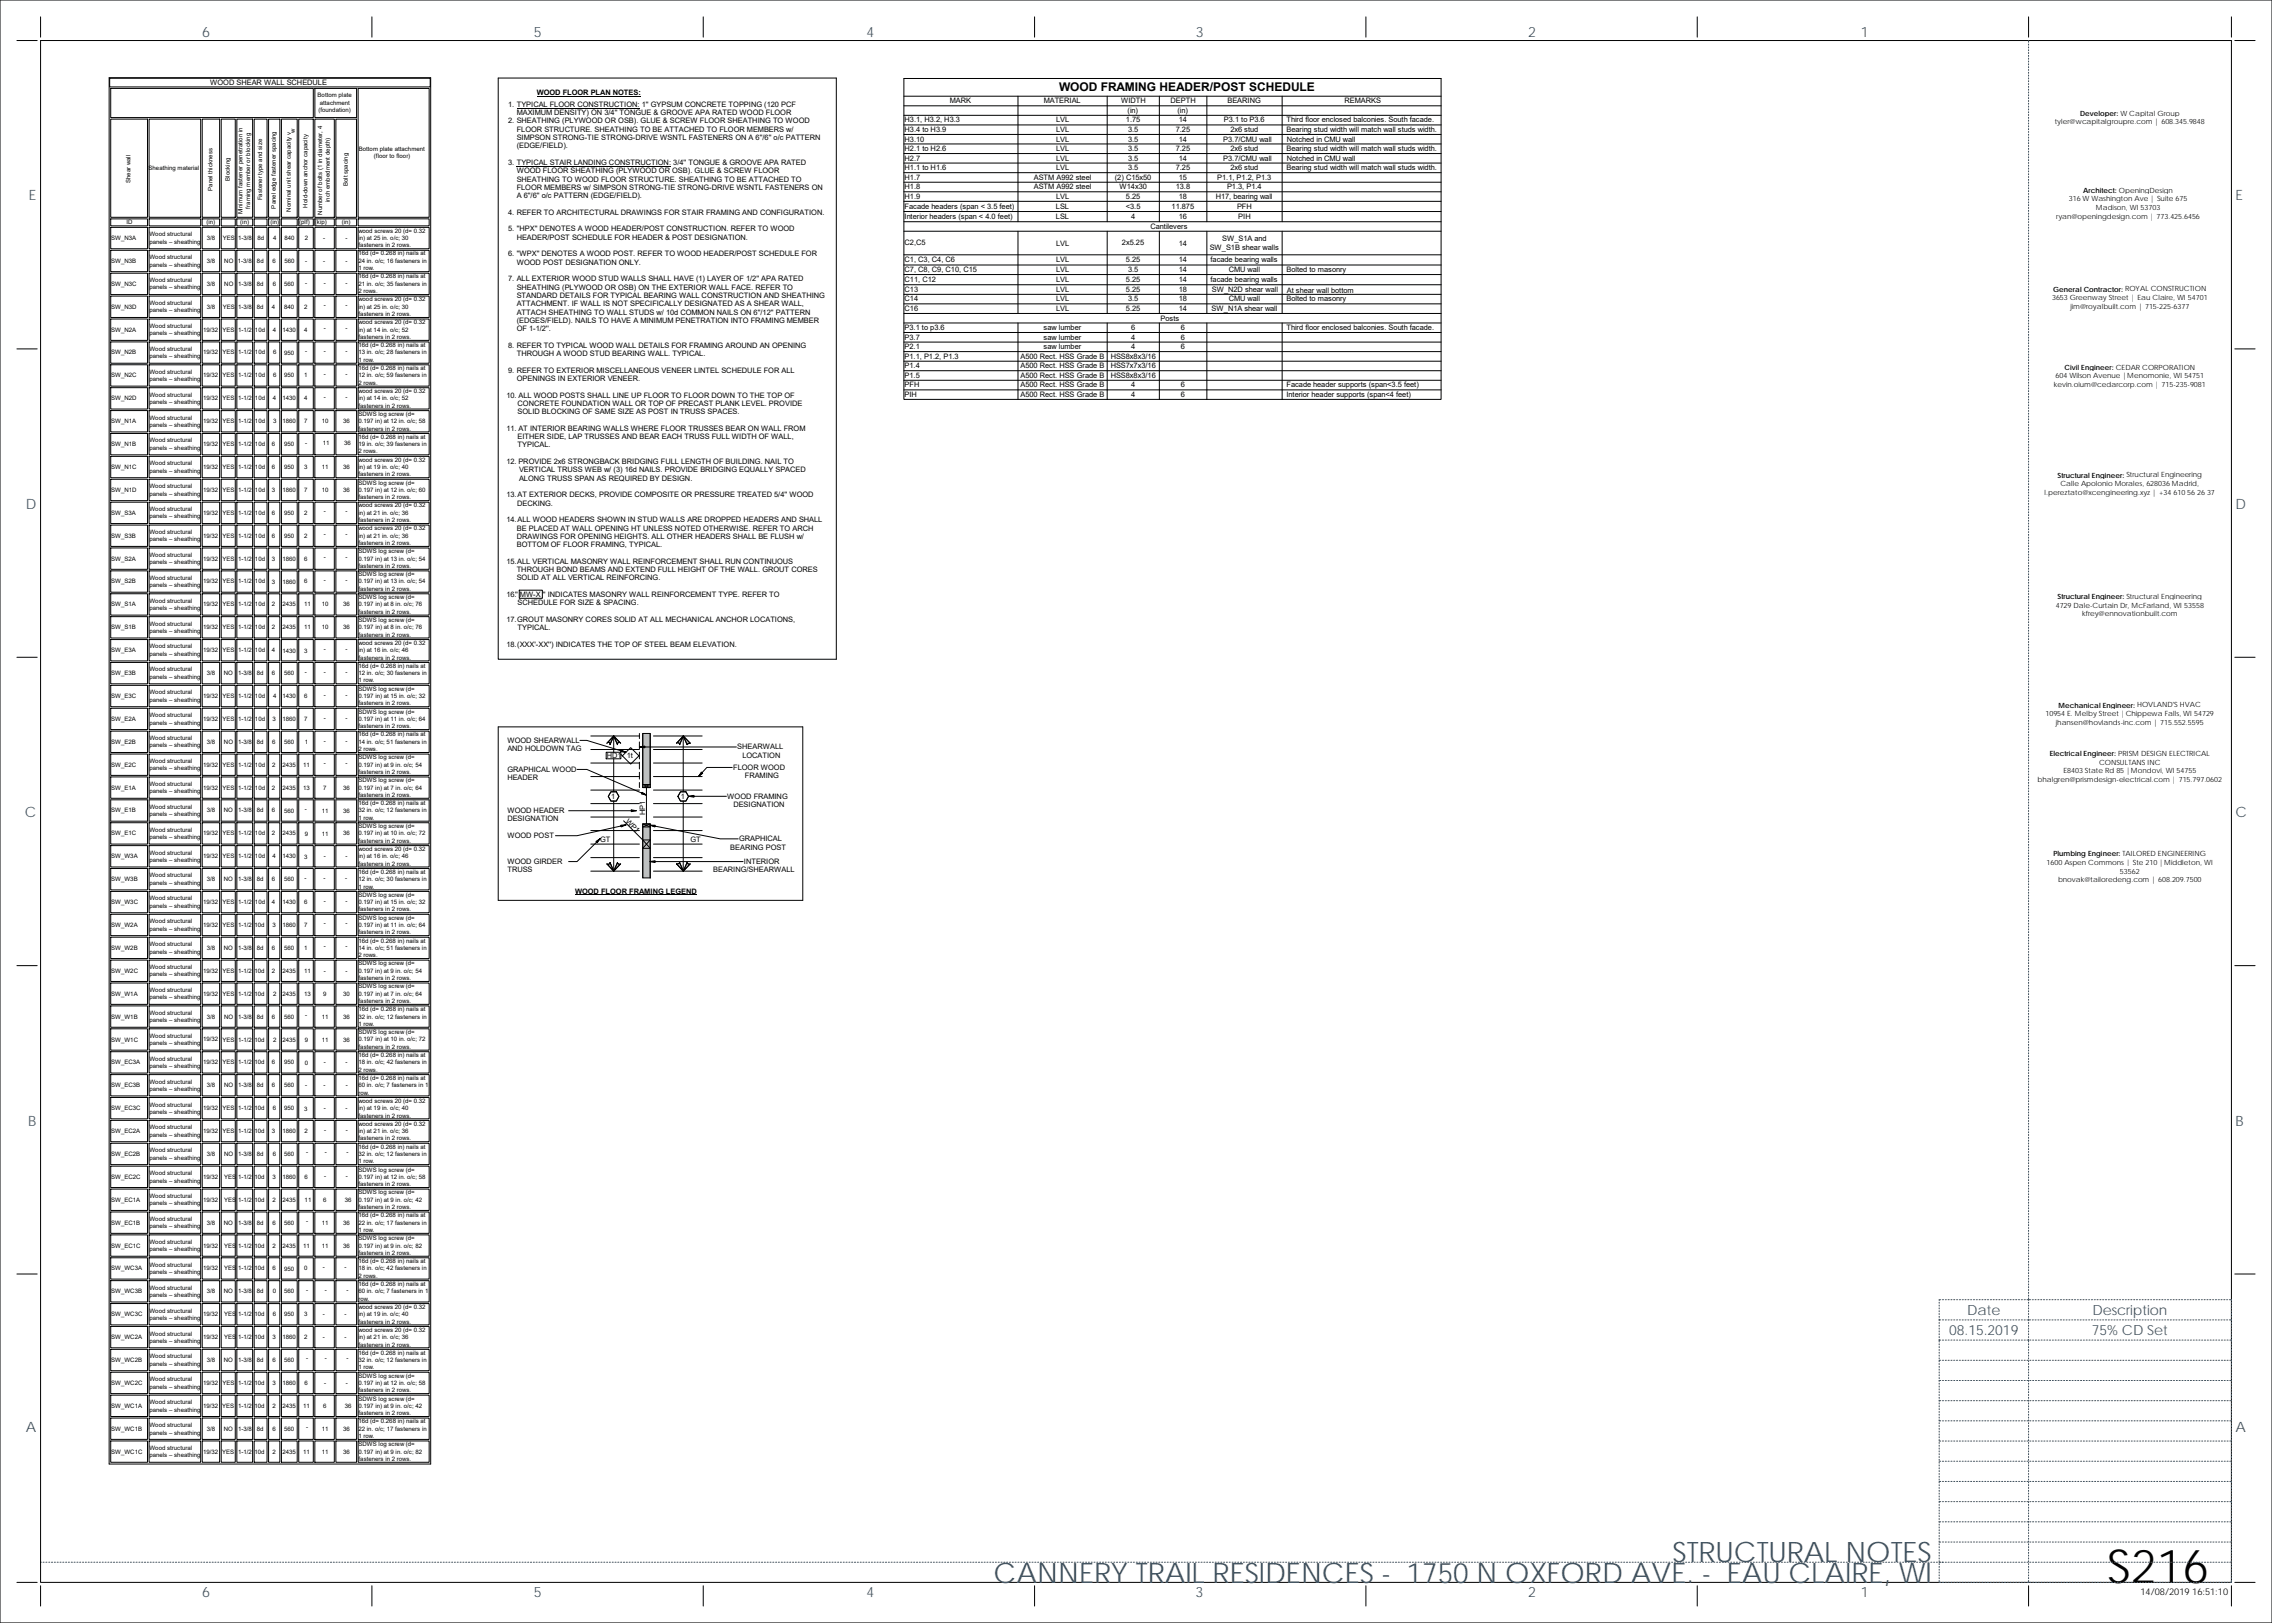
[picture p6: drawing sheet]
<svg xmlns="http://www.w3.org/2000/svg" width="1067mm" height="762mm" viewBox="0 0 1067 762" stroke-linecap="round" stroke-linejoin="round" font-family="sans-serif">
<defs><g id="words">
<text font-size="22" x="989" y="743">S216</text>
<g font-size="13.2" fill="#2c5574">
<text x="785" y="734">STRUCTURAL NOTES</text>
<text x="467" y="743">CANNERY TRAIL RESIDENCES - 1750 N OXFORD AVE. - EAU CLAIRE, WI</text>
</g>
<g font-size="6.7" fill="#2c5574">
<text x="95" y="17">6</text>
<text x="251" y="17">5</text>
<text x="407" y="17">4</text>
<text x="561" y="17">3</text>
<text x="718" y="17">2</text>
<text x="874" y="17">1</text>
<text x="14" y="94">E</text>
<text x="1050" y="94">E</text>
<text x="12" y="239">D</text>
<text x="1050" y="239">D</text>
<text x="12" y="384">C</text>
<text x="1050" y="384">C</text>
<text x="13" y="529">B</text>
<text x="1050" y="529">B</text>
<text x="12" y="672">A</text>
<text x="1050" y="672">A</text>
<text x="95" y="750">6</text>
<text x="251" y="750">5</text>
<text x="407" y="750">4</text>
<text x="561" y="750">3</text>
<text x="718" y="750">2</text>
<text x="874" y="750">1</text>
</g>
<g font-size="6.6" fill="#2c5574">
<text x="924" y="617">Date</text>
<text x="983" y="617">Description</text>
<text x="915" y="627">08.15.2019</text>
<text x="982" y="627">75% CD Set</text>
</g>
<text font-size="5.6" x="497" y="43">WOOD FRAMING HEADER/POST SCHEDULE</text>
<text font-size="4.4" x="1005" y="749">14/08/2019 16:51:10</text>
<g font-size="3.5">
<text x="99" y="40">WOOD SHEAR WALL SCHEDULE</text>
<text x="252" y="45">WOOD FLOOR PLAN NOTES:</text>
<text x="239" y="50">1. TYPICAL FLOOR CONSTRUCTION: 1'' GYPSUM CONCRETE TOPPING (120 PCF</text>
<text x="446" y="49">MARK</text>
<text x="490" y="49">MATERIAL</text>
<text x="526" y="49">WIDTH</text>
<text x="529" y="53">(in)</text>
<text x="550" y="49">DEPTH</text>
<text x="553" y="53">(in)</text>
<text x="576" y="48">BEARING</text>
<text x="631" y="48">REMARKS</text>
<text x="239" y="58">2. SHEATHING (PLYWOOD OR OSB). GLUE &amp; SCREW FLOOR SHEATHING TO WOOD</text>
<text x="243" y="54">MAXIMUM DENSITY) ON 3/4'' TONGUE &amp; GROOVE APA RATED WOOD FLOOR</text>
<text x="425" y="57">H3.1, H3.2, H3.3</text>
<text x="496" y="57">LVL</text>
<text x="529" y="57">1.75</text>
<text x="554" y="57">14</text>
<text x="575" y="57">P3.1 to P3.6</text>
<text x="604" y="57">Third floor enclosed balconies. South facade.</text>
<text x="243" y="62">FLOOR STRUCTURE. SHEATHING TO BE ATTACHED TO FLOOR MEMBERS w/</text>
<text x="243" y="66">SIMPSON STRONG-TIE STRONG-DRIVE WSNTL FASTENERS ON A 6''/6'' o/c PATTERN</text>
<text x="425" y="62">H3.4 to H3.9</text>
<text x="496" y="62">LVL</text>
<text x="530" y="62">3.5</text>
<text x="552" y="62">7.25</text>
<text x="578" y="62">2x6 stud</text>
<text x="604" y="62">Bearing stud width will match wall studs width.</text>
<text x="243" y="70">(EDGE/FIELD).</text>
<text x="425" y="66">H3.10</text>
<text x="425" y="71">H2.1 to H2.6</text>
<text x="496" y="66">LVL</text>
<text x="496" y="71">LVL</text>
<text x="530" y="66">3.5</text>
<text x="530" y="71">3.5</text>
<text x="552" y="71">7.25</text>
<text x="554" y="66">14</text>
<text x="574" y="66">P3.7/CMU wall</text>
<text x="578" y="71">2x6 stud</text>
<text x="604" y="71">Bearing stud width will match wall studs width.</text>
<text x="604" y="66">Notched in CMU wall</text>
<text x="239" y="77">3. TYPICAL STAIR LANDING CONSTRUCTION: 3/4'' TONGUE &amp; GROOVE APA RATED</text>
<text x="425" y="75">H2.7</text>
<text x="496" y="75">LVL</text>
<text x="530" y="75">3.5</text>
<text x="554" y="75">14</text>
<text x="574" y="75">P3.7/CMU wall</text>
<text x="604" y="75">Notched in CMU wall</text>
<text x="243" y="81">WOOD FLOOR SHEATHING (PLYWOOD OR OSB). GLUE &amp; SCREW FLOOR</text>
<text x="425" y="80">H1.1 to H1.6</text>
<text x="496" y="80">LVL</text>
<text x="530" y="80">3.5</text>
<text x="552" y="80">7.25</text>
<text x="578" y="80">2x6 stud</text>
<text x="604" y="80">Bearing stud width will match wall studs width.</text>
<text x="243" y="85">SHEATHING TO WOOD FLOOR STRUCTURE. SHEATHING TO BE ATTACHED TO</text>
<text x="243" y="89">FLOOR MEMBERS w/ SIMPSON STRONG-TIE STRONG-DRIVE WSNTL FASTENERS ON</text>
<text x="425" y="84">H1.7</text>
<text x="425" y="89">H1.8</text>
<text x="485" y="84">ASTM A992 steel</text>
<text x="485" y="89">ASTM A992 steel</text>
<text x="523" y="84">(2) C15x50</text>
<text x="526" y="89">W14x30</text>
<text x="552" y="89">13.8</text>
<text x="554" y="84">15</text>
<text x="572" y="84">P1.1, P1.2, P1.3</text>
<text x="576" y="89">P1.3, P1.4</text>
<text x="243" y="93">A 6''/6'' o/c PATTERN (EDGE/FIELD).</text>
<text x="425" y="93">H1.9</text>
<text x="496" y="93">LVL</text>
<text x="529" y="93">5.25</text>
<text x="554" y="93">18</text>
<text x="571" y="93">H17, bearing wall</text>
<text x="239" y="101">4. REFER TO ARCHITECTURAL DRAWINGS FOR STAIR FRAMING AND CONFIGURATION.</text>
<text x="425" y="98">Facade headers (span &lt; 3.5 feet)</text>
<text x="496" y="98">LSL</text>
<text x="529" y="98">&lt;3.5</text>
<text x="550" y="98">11.875</text>
<text x="581" y="98">PFH</text>
<text x="425" y="103">Interior headers (span &lt; 4.0 feet)</text>
<text x="496" y="103">LSL</text>
<text x="531" y="103">4</text>
<text x="540" y="107">Cantilevers</text>
<text x="554" y="103">16</text>
<text x="581" y="103">PIH</text>
<text x="239" y="109">5. ''HPX'' DENOTES A WOOD HEADER/POST CONSTRUCTION. REFER TO WOOD</text>
<text x="243" y="113">HEADER/POST SCHEDULE FOR HEADER &amp; POST DESIGNATION.</text>
<text x="574" y="113">SW_S1A and</text>
<text x="425" y="115">C2,C5</text>
<text x="496" y="115">LVL</text>
<text x="527" y="115">2x5.25</text>
<text x="554" y="115">14</text>
<text x="568" y="117">SW_S1B shear walls</text>
<text x="239" y="120">6. ''WPX'' DENOTES A WOOD POST. REFER TO WOOD HEADER/POST SCHEDULE FOR</text>
<text x="243" y="124">WOOD POST DESIGNATION ONLY.</text>
<text x="425" y="123">C1, C3, C4, C6</text>
<text x="496" y="123">LVL</text>
<text x="529" y="123">5.25</text>
<text x="554" y="123">14</text>
<text x="568" y="123">facade bearing walls</text>
<text x="425" y="128">C7, C8, C9, C10, C15</text>
<text x="496" y="128">LVL</text>
<text x="530" y="128">3.5</text>
<text x="554" y="128">14</text>
<text x="577" y="128">CMU wall</text>
<text x="604" y="128">Bolted to masonry</text>
<text x="239" y="132">7. ALL EXTERIOR WOOD STUD WALLS SHALL HAVE (1) LAYER OF 1/2'' APA RATED</text>
<text x="243" y="136">SHEATHING (PLYWOOD OR OSB) ON THE EXTERIOR WALL FACE. REFER TO</text>
<text x="425" y="133">C11, C12</text>
<text x="425" y="137">C13</text>
<text x="496" y="132">LVL</text>
<text x="496" y="137">LVL</text>
<text x="529" y="132">5.25</text>
<text x="529" y="137">5.25</text>
<text x="554" y="132">14</text>
<text x="554" y="137">18</text>
<text x="568" y="132">facade bearing walls</text>
<text x="569" y="137">SW_N2D shear wall</text>
<text x="604" y="138">At shear wall bottom</text>
<text x="243" y="140">STANDARD DETAILS FOR TYPICAL BEARING WALL CONSTRUCTION AND SHEATHING</text>
<text x="243" y="144">ATTACHMENT. IF WALL IS NOT SPECIFICALLY DESIGNATED AS A SHEAR WALL,</text>
<text x="425" y="142">C14</text>
<text x="496" y="142">LVL</text>
<text x="530" y="142">3.5</text>
<text x="554" y="142">18</text>
<text x="577" y="142">CMU wall</text>
<text x="604" y="142">Bolted to masonry</text>
<text x="243" y="148">ATTACH SHEATHING TO WALL STUDS w/ 10d COMMON NAILS ON 6''/12'' PATTERN</text>
<text x="425" y="146">C16</text>
<text x="496" y="146">LVL</text>
<text x="529" y="146">5.25</text>
<text x="554" y="146">14</text>
<text x="569" y="146">SW_N1A shear wall</text>
<text x="243" y="152">(EDGES/FIELD). NAILS TO HAVE A MINIMUM PENETRATION INTO FRAMING MEMBER</text>
<text x="243" y="155">OF 1-1/2''.</text>
<text x="425" y="155">P3.1 to p3.6</text>
<text x="490" y="155">saw lumber</text>
<text x="531" y="155">6</text>
<text x="545" y="151">Posts</text>
<text x="555" y="155">6</text>
<text x="604" y="155">Third floor enclosed balconies. South facade.</text>
<text x="425" y="159">P3.7</text>
<text x="490" y="159">saw lumber</text>
<text x="531" y="159">4</text>
<text x="555" y="159">6</text>
<text x="239" y="163">8. REFER TO TYPICAL WOOD WALL DETAILS FOR FRAMING AROUND AN OPENING</text>
<text x="243" y="167">THROUGH A WOOD STUD BEARING WALL. TYPICAL.</text>
<text x="425" y="164">P2.1</text>
<text x="490" y="164">saw lumber</text>
<text x="531" y="164">4</text>
<text x="555" y="164">6</text>
<text x="425" y="168">P1.1, P1.2, P1.3</text>
<text x="425" y="173">P1.4</text>
<text x="479" y="168">A500 Rect. HSS Grade B</text>
<text x="479" y="173">A500 Rect. HSS Grade B</text>
<text x="522" y="168">HSS8x8x3/16</text>
<text x="522" y="173">HSS7x7x3/16</text>
<text x="239" y="175">9. REFER TO EXTERIOR MISCELLANEOUS VENEER LINTEL SCHEDULE FOR ALL</text>
<text x="243" y="179">OPENINGS IN EXTERIOR VENEER.</text>
<text x="425" y="177">P1.5</text>
<text x="479" y="177">A500 Rect. HSS Grade B</text>
<text x="522" y="177">HSS8x8x3/16</text>
<text x="425" y="182">PFH</text>
<text x="479" y="182">A500 Rect. HSS Grade B</text>
<text x="531" y="182">4</text>
<text x="555" y="182">6</text>
<text x="604" y="182">Facade header supports (span&lt;3.5 feet)</text>
<text x="238" y="187">10. ALL WOOD POSTS SHALL LINE UP FLOOR TO FLOOR DOWN TO THE TOP OF</text>
<text x="243" y="191">CONCRETE FOUNDATION WALL OR TOP OF PRECAST PLANK LEVEL. PROVIDE</text>
<text x="425" y="186">PIH</text>
<text x="479" y="186">A500 Rect. HSS Grade B</text>
<text x="531" y="186">4</text>
<text x="555" y="186">6</text>
<text x="604" y="186">Interior header supports (span&lt;4 feet)</text>
<text x="243" y="194">SOLID BLOCKING OF SAME SIZE AS POST IN TRUSS SPACES.</text>
<text x="238" y="202">11. AT INTERIOR BEARING WALLS WHERE FLOOR TRUSSES BEAR ON WALL FROM</text>
<text x="243" y="206">EITHER SIDE, LAP TRUSSES AND BEAR EACH TRUSS FULL WIDTH OF WALL,</text>
<text x="243" y="210">TYPICAL.</text>
<text x="238" y="218">12. PROVIDE 2x6 STRONGBACK BRIDGING FULL LENGTH OF BUILDING. NAIL TO</text>
<text x="244" y="222">VERTICAL TRUSS WEB w/ (3) 16d NAILS. PROVIDE BRIDGING EQUALLY SPACED</text>
<text x="244" y="226">ALONG TRUSS SPAN AS REQUIRED BY DESIGN.</text>
<text x="238" y="233">13.AT EXTERIOR DECKS, PROVIDE COMPOSITE OR PRESSURE TREATED 5/4'' WOOD</text>
<text x="243" y="237">DECKING.</text>
<text x="238" y="245">14.ALL WOOD HEADERS SHOWN IN STUD WALLS ARE DROPPED HEADERS AND SHALL</text>
<text x="243" y="249">BE PLACED AT WALL OPENING HT UNLESS NOTED OTHERWISE. REFER TO ARCH</text>
<text x="243" y="253">DRAWINGS FOR OPENING HEIGHTS. ALL OTHER HEADERS SHALL BE FLUSH w/</text>
<text x="243" y="257">BOTTOM OF FLOOR FRAMING, TYPICAL.</text>
<text x="238" y="265">15.ALL VERTICAL MASONRY WALL REINFORCEMENT SHALL RUN CONTINUOUS</text>
<text x="243" y="269">THROUGH BOND BEAMS AND EXTEND FULL HEIGHT OF THE WALL. GROUT CORES</text>
<text x="243" y="272">SOLID AT ALL VERTICAL REINFORCING.</text>
<text x="238" y="280">16.'' MW-X '' INDICATES MASONRY WALL REINFORCEMENT TYPE. REFER TO</text>
<text x="243" y="284">SCHEDULE FOR SIZE &amp; SPACING.</text>
<text x="238" y="292">17.GROUT MASONRY CORES SOLID AT ALL MECHANICAL ANCHOR LOCATIONS,</text>
<text x="243" y="296">TYPICAL.</text>
<text x="238" y="304">18.(XXX'-XX'') INDICATES THE TOP OF STEEL BEAM ELEVATION.</text>
<text x="238" y="349">WOOD SHEARWALL</text>
<text x="238" y="353">AND HOLDOWN TAG</text>
<text x="346" y="352">SHEARWALL</text>
<text x="285" y="356">HD1</text>
<text x="294" y="356">1t</text>
<text x="349" y="356">LOCATION</text>
<text x="238" y="362">GRAPHICAL WOOD</text>
<text x="344" y="361">FLOOR WOOD</text>
<text x="350" y="365">FRAMING</text>
<text x="238" y="366">HEADER</text>
<text x="287" y="375">1</text>
<text x="320" y="375">1</text>
<text x="342" y="375">WOOD FRAMING</text>
<text x="238" y="382">WOOD HEADER</text>
<text x="303" y="383" transform="rotate(-90 303 383)">HP1</text>
<text x="344" y="379">DESIGNATION</text>
<text x="238" y="386">DESIGNATION</text>
<text x="294" y="386" transform="rotate(45 294 386)">WP1</text>
<text x="238" y="394">WOOD POST</text>
<text x="282" y="395">GT</text>
<text x="324" y="395">GT</text>
<text x="347" y="395">GRAPHICAL</text>
<text x="343" y="399">BEARING POST</text>
<text x="238" y="406">WOOD GIRDER</text>
<text x="349" y="406">INTERIOR</text>
<text x="238" y="410">TRUSS</text>
<text x="335" y="410">BEARING/SHEARWALL</text>
<text x="270" y="420">WOOD FLOOR FRAMING LEGEND</text>
</g>
<g font-size="3.4">
<text x="965" y="58">tyler@wcapitalgroupre.com | 608.345.9848</text>
<text x="977" y="54">Developer: W Capital Group</text>
<text x="971" y="95">316 W Washington Ave | Suite 675</text>
<text x="978" y="91">Architect:</text>
<text x="995" y="90">OpeningDesign</text>
<text x="984" y="99">Madison, WI 53703</text>
<text x="965" y="103">ryan@openingdesign.com | 773.425.6456</text>
<text x="964" y="137">General Contractor:</text>
<text x="998" y="137">ROYAL CONSTRUCTION</text>
<text x="964" y="141">3653 Greenway Street | Eau Claire, WI 54701</text>
<text x="972" y="145">jim@royalbuilt.com | 715-</text>
<text x="1014" y="145">225-</text>
<text x="1021" y="145">6377</text>
<text x="969" y="174">Civil Engineer: CEDAR CORPORATION</text>
<text x="965" y="178">604 Wilson Avenue |Menomonie, WI 54751</text>
<text x="964" y="182">kevin.oium@cedarcorp.com | 715-</text>
<text x="1022" y="182">235-9081</text>
<text x="966" y="224">Structural Engineer:</text>
<text x="998" y="224">Structural Engineering</text>
<text x="960" y="232">l.pereztato@xcengineering.xyz | +34 610 56 26 37</text>
<text x="967" y="228">Calle Apolonio Morales, 628036 Madrid,</text>
<text x="966" y="281">Structural Engineer:</text>
<text x="998" y="281">Structural Engineering</text>
<text x="965" y="285">4729 Dale</text>
<text x="981" y="285">-</text>
<text x="983" y="285">Curtain Dr, McFarland, WI 53558</text>
<text x="978" y="289">kfrey@ennovationbuilt.com</text>
<text x="967" y="332">Mechanical Engineer:</text>
<text x="1004" y="332">HOVLAND'S HVAC</text>
<text x="960" y="336">10954 E. Melby Street |Chippewa Falls, WI 54729</text>
<text x="965" y="340">jhansen@hovlands</text>
<text x="996" y="340">-</text>
<text x="997" y="340">inc.com | 715.552.5595</text>
<text x="962" y="355">Electrical Engineer:</text>
<text x="986" y="359">CONSULTANS INC</text>
<text x="995" y="355">PRISM DESIGN ELECTRICAL</text>
<text x="969" y="363">E8403 State Rd 85 |Mondovi, WI 54755</text>
<text x="957" y="367">bhalgren@prismdesign-electrical.com | 715.797.0602</text>
<text x="997" y="402">TAILORED ENGINEERING</text>
<text x="961" y="406">1600 Aspen Commons | Ste 210 |Middleton, WI</text>
<text x="964" y="402">Plumbing Engineer:</text>
<text x="995" y="410">53562</text>
<text x="966" y="414">bnovak@tailoredeng.com | 608.209.7500</text>
</g>
<g font-size="2.8">
<text x="149" y="46">Bottom plate</text>
<text x="150" y="53">(foundation)</text>
<text x="150" y="49">attachment</text>
<text x="138" y="62" transform="rotate(-90 138 62)">w</text>
<text x="168" y="71">Bottom plate attachment</text>
<text x="176" y="74">(floor to floor)</text>
<text x="70" y="80">Sheathing material</text>
<text x="61" y="86" transform="rotate(-90 61 86)">Shear wall</text>
<text x="100" y="90" transform="rotate(-90 100 90)">Panel thickness</text>
<text x="108" y="85" transform="rotate(-90 108 85)">Blocking</text>
<text x="163" y="87" transform="rotate(-90 163 87)">Bolt spacing</text>
<text x="123" y="94" transform="rotate(-90 123 94)">Fastener type and size</text>
<text x="155" y="95" transform="rotate(-90 155 95)">inch embedment depth)</text>
<text x="114" y="101" transform="rotate(-90 114 101)">Minimum fastener penetration in</text>
<text x="117" y="98" transform="rotate(-90 117 98)">framing member or blocking</text>
<text x="129" y="98" transform="rotate(-90 129 98)">Panel edge fastener spacing</text>
<text x="137" y="99" transform="rotate(-90 137 99)">Nominal unit shear capacity v</text>
<text x="144" y="97" transform="rotate(-90 144 97)">Hold-down anchor capacity</text>
<text x="151" y="101" transform="rotate(-90 151 101)">Number of bolts (1 in diameter, 4</text>
<text x="59" y="105">ID</text>
<text x="97" y="105">(in)</text>
<text x="113" y="105">(in)</text>
<text x="127" y="105">(in)</text>
<text x="141" y="105">(plf)</text>
<text x="148" y="105">(kip)</text>
<text x="161" y="105">(in)</text>
<text x="52" y="113">SW_N3A</text>
<text x="70" y="111">Wood structural</text>
<text x="97" y="113">3/8</text>
<text x="105" y="113">YES</text>
<text x="112" y="113">1-3/8</text>
<text x="121" y="113">8d</text>
<text x="128" y="113">4</text>
<text x="134" y="113">840</text>
<text x="143" y="113">2</text>
<text x="152" y="113">-</text>
<text x="162" y="113">-</text>
<text x="168" y="109">wood screws 20 (d= 0.32</text>
<text x="168" y="113">in) at 25 in. o/c; 30</text>
<text x="70" y="114">panels – sheathing</text>
<text x="168" y="116">fasteners in 2 rows.</text>
<text x="168" y="120">16d (d= 0.268 in) nails at</text>
<text x="52" y="123">SW_N3B</text>
<text x="70" y="122">Wood structural</text>
<text x="70" y="125">panels – sheathing</text>
<text x="97" y="123">3/8</text>
<text x="105" y="123">NO</text>
<text x="112" y="123">1-3/8</text>
<text x="121" y="124">8d</text>
<text x="128" y="123">6</text>
<text x="134" y="123">560</text>
<text x="143" y="123">-</text>
<text x="152" y="123">-</text>
<text x="162" y="123">-</text>
<text x="168" y="123">24 in. o/c; 16 fasteners in</text>
<text x="168" y="127">1 row.</text>
<text x="168" y="131">16d (d= 0.268 in) nails at</text>
<text x="52" y="134">SW_N3C</text>
<text x="70" y="132">Wood structural</text>
<text x="70" y="136">panels – sheathing</text>
<text x="97" y="134">3/8</text>
<text x="105" y="134">NO</text>
<text x="112" y="134">1-3/8</text>
<text x="121" y="134">8d</text>
<text x="128" y="134">6</text>
<text x="133" y="134">560</text>
<text x="143" y="134">-</text>
<text x="152" y="134">-</text>
<text x="162" y="134">-</text>
<text x="168" y="134">21 in. o/c; 35 fasteners in</text>
<text x="168" y="138">2 rows.</text>
<text x="70" y="143">Wood structural</text>
<text x="168" y="141">wood screws 20 (d= 0.32</text>
<text x="52" y="145">SW_N3D</text>
<text x="70" y="147">panels – sheathing</text>
<text x="97" y="145">3/8</text>
<text x="105" y="145">YES</text>
<text x="112" y="145">1-3/8</text>
<text x="121" y="145">8d</text>
<text x="128" y="145">4</text>
<text x="133" y="145">840</text>
<text x="143" y="145">2</text>
<text x="152" y="144">-</text>
<text x="162" y="144">-</text>
<text x="168" y="145">in) at 25 in. o/c; 30</text>
<text x="168" y="148">fasteners in 2 rows.</text>
<text x="52" y="156">SW_N2A</text>
<text x="70" y="154">Wood structural</text>
<text x="95" y="156">19/32</text>
<text x="104" y="156">YES</text>
<text x="112" y="156">1-1/2</text>
<text x="120" y="156">10d</text>
<text x="128" y="156">4</text>
<text x="133" y="156">1430</text>
<text x="143" y="156">4</text>
<text x="152" y="155">-</text>
<text x="162" y="155">-</text>
<text x="168" y="152">wood screws 20 (d= 0.32</text>
<text x="168" y="156">in) at 14 in. o/c; 52</text>
<text x="70" y="157">panels – sheathing</text>
<text x="168" y="159">fasteners in 2 rows.</text>
<text x="52" y="166">SW_N2B</text>
<text x="70" y="165">Wood structural</text>
<text x="95" y="166">19/32</text>
<text x="104" y="166">YES</text>
<text x="112" y="166">1-1/2</text>
<text x="120" y="166">10d</text>
<text x="128" y="166">6</text>
<text x="133" y="166">950</text>
<text x="143" y="166">-</text>
<text x="152" y="166">-</text>
<text x="162" y="166">-</text>
<text x="168" y="163">16d (d= 0.268 in) nails at</text>
<text x="168" y="166">13 in. o/c; 28 fasteners in</text>
<text x="70" y="168">panels – sheathing</text>
<text x="168" y="170">1 row.</text>
<text x="168" y="174">16d (d= 0.268 in) nails at</text>
<text x="52" y="177">SW_N2C</text>
<text x="70" y="175">Wood structural</text>
<text x="70" y="179">panels – sheathing</text>
<text x="95" y="177">19/32</text>
<text x="104" y="177">YES</text>
<text x="112" y="177">1-1/2</text>
<text x="120" y="177">10d</text>
<text x="128" y="177">6</text>
<text x="133" y="177">950</text>
<text x="143" y="177">1</text>
<text x="152" y="177">-</text>
<text x="162" y="177">-</text>
<text x="168" y="177">12 in. o/c; 59 fasteners in</text>
<text x="168" y="181">2 rows.</text>
<text x="168" y="184">wood screws 20 (d= 0.32</text>
<text x="52" y="188">SW_N2D</text>
<text x="70" y="186">Wood structural</text>
<text x="70" y="190">panels – sheathing</text>
<text x="95" y="188">19/32</text>
<text x="104" y="188">YES</text>
<text x="112" y="188">1-1/2</text>
<text x="120" y="188">10d</text>
<text x="128" y="188">4</text>
<text x="133" y="188">1430</text>
<text x="143" y="188">4</text>
<text x="152" y="187">-</text>
<text x="162" y="187">-</text>
<text x="168" y="188">in) at 14 in. o/c; 52</text>
<text x="168" y="191">fasteners in 2 rows.</text>
<text x="70" y="197">Wood structural</text>
<text x="168" y="195">SDWS log screw (d=</text>
<text x="52" y="199">SW_N1A</text>
<text x="70" y="200">panels – sheathing</text>
<text x="95" y="199">19/32</text>
<text x="104" y="199">YES</text>
<text x="112" y="199">1-1/2</text>
<text x="120" y="199">10d</text>
<text x="128" y="199">3</text>
<text x="133" y="199">1860</text>
<text x="143" y="199">7</text>
<text x="151" y="199">10</text>
<text x="161" y="199">36</text>
<text x="168" y="199">0.197 in) at 12 in. o/c; 58</text>
<text x="168" y="202">fasteners in 2 rows.</text>
<text x="52" y="209">SW_N1B</text>
<text x="70" y="208">Wood structural</text>
<text x="95" y="209">19/32</text>
<text x="104" y="209">YES</text>
<text x="112" y="209">1-1/2</text>
<text x="120" y="209">10d</text>
<text x="128" y="209">6</text>
<text x="133" y="209">950</text>
<text x="143" y="209">-</text>
<text x="152" y="209">11</text>
<text x="162" y="209">36</text>
<text x="168" y="206">16d (d= 0.268 in) nails at</text>
<text x="168" y="209">19 in. o/c; 39 fasteners in</text>
<text x="70" y="211">panels – sheathing</text>
<text x="168" y="213">2 rows.</text>
<text x="52" y="220">SW_N1C</text>
<text x="70" y="218">Wood structural</text>
<text x="70" y="222">panels – sheathing</text>
<text x="95" y="220">19/32</text>
<text x="104" y="220">YES</text>
<text x="112" y="220">1-1/2</text>
<text x="120" y="220">10d</text>
<text x="128" y="220">6</text>
<text x="133" y="220">950</text>
<text x="143" y="220">3</text>
<text x="151" y="220">11</text>
<text x="161" y="220">36</text>
<text x="168" y="217">wood screws 20 (d= 0.32</text>
<text x="168" y="220">in) at 19 in. o/c; 40</text>
<text x="168" y="224">fasteners in 2 rows.</text>
<text x="168" y="227">SDWS log screw (d=</text>
<text x="52" y="231">SW_N1D</text>
<text x="70" y="229">Wood structural</text>
<text x="70" y="233">panels – sheathing</text>
<text x="95" y="231">19/32</text>
<text x="104" y="231">YES</text>
<text x="112" y="231">1-1/2</text>
<text x="120" y="231">10d</text>
<text x="128" y="231">3</text>
<text x="133" y="231">1860</text>
<text x="143" y="231">7</text>
<text x="151" y="231">10</text>
<text x="161" y="231">36</text>
<text x="168" y="231">0.197 in) at 12 in. o/c; 60</text>
<text x="70" y="240">Wood structural</text>
<text x="168" y="234">fasteners in 2 rows.</text>
<text x="168" y="238">wood screws 20 (d= 0.32</text>
<text x="52" y="242">SW_S3A</text>
<text x="70" y="243">panels – sheathing</text>
<text x="95" y="242">19/32</text>
<text x="104" y="242">YES</text>
<text x="112" y="242">1-1/2</text>
<text x="120" y="242">10d</text>
<text x="128" y="242">6</text>
<text x="133" y="242">950</text>
<text x="143" y="242">2</text>
<text x="152" y="241">-</text>
<text x="162" y="241">-</text>
<text x="168" y="242">in) at 21 in. o/c; 36</text>
<text x="168" y="245">fasteners in 2 rows.</text>
<text x="70" y="251">Wood structural</text>
<text x="152" y="252">-</text>
<text x="162" y="252">-</text>
<text x="168" y="249">wood screws 20 (d= 0.32</text>
<text x="52" y="252">SW_S3B</text>
<text x="70" y="254">panels – sheathing</text>
<text x="95" y="252">19/32</text>
<text x="104" y="252">YES</text>
<text x="112" y="252">1-1/2</text>
<text x="120" y="252">10d</text>
<text x="128" y="252">6</text>
<text x="133" y="252">950</text>
<text x="143" y="252">2</text>
<text x="168" y="252">in) at 21 in. o/c; 36</text>
<text x="168" y="256">fasteners in 2 rows.</text>
<text x="52" y="263">SW_S2A</text>
<text x="70" y="261">Wood structural</text>
<text x="95" y="263">19/32</text>
<text x="104" y="263">YES</text>
<text x="112" y="263">1-1/2</text>
<text x="120" y="263">10d</text>
<text x="128" y="263">3</text>
<text x="133" y="263">1860</text>
<text x="143" y="263">6</text>
<text x="152" y="263">-</text>
<text x="162" y="263">-</text>
<text x="168" y="260">SDWS log screw (d=</text>
<text x="168" y="263">0.197 in) at 13 in. o/c; 54</text>
<text x="70" y="265">panels – sheathing</text>
<text x="168" y="267">fasteners in 2 rows.</text>
<text x="52" y="274">SW_S2B</text>
<text x="70" y="272">Wood structural</text>
<text x="70" y="276">panels – sheathing</text>
<text x="95" y="274">19/32</text>
<text x="104" y="274">YES</text>
<text x="112" y="274">1-1/2</text>
<text x="120" y="274">10d</text>
<text x="128" y="274">3</text>
<text x="133" y="274">1860</text>
<text x="143" y="274">6</text>
<text x="152" y="273">-</text>
<text x="162" y="273">-</text>
<text x="168" y="270">SDWS log screw (d=</text>
<text x="168" y="274">0.197 in) at 13 in. o/c; 54</text>
<text x="168" y="277">fasteners in 2 rows.</text>
<text x="168" y="281">SDWS log screw (d=</text>
<text x="52" y="285">SW_S1A</text>
<text x="70" y="283">Wood structural</text>
<text x="70" y="286">panels – sheathing</text>
<text x="95" y="285">19/32</text>
<text x="104" y="285">YES</text>
<text x="112" y="285">1-1/2</text>
<text x="120" y="285">10d</text>
<text x="128" y="285">2</text>
<text x="133" y="285">2435</text>
<text x="143" y="285">11</text>
<text x="151" y="285">10</text>
<text x="161" y="285">36</text>
<text x="168" y="285">0.197 in) at 8 in. o/c; 76</text>
<text x="70" y="294">Wood structural</text>
<text x="168" y="288">fasteners in 2 rows.</text>
<text x="168" y="292">SDWS log screw (d=</text>
<text x="52" y="295">SW_S1B</text>
<text x="70" y="297">panels – sheathing</text>
<text x="95" y="295">19/32</text>
<text x="104" y="295">YES</text>
<text x="112" y="295">1-1/2</text>
<text x="120" y="295">10d</text>
<text x="128" y="295">2</text>
<text x="133" y="295">2435</text>
<text x="143" y="295">11</text>
<text x="151" y="295">10</text>
<text x="161" y="295">36</text>
<text x="168" y="295">0.197 in) at 8 in. o/c; 76</text>
<text x="168" y="299">fasteners in 2 rows.</text>
<text x="70" y="304">Wood structural</text>
<text x="152" y="306">-</text>
<text x="162" y="306">-</text>
<text x="168" y="303">wood screws 20 (d= 0.32</text>
<text x="52" y="306">SW_E3A</text>
<text x="70" y="308">panels – sheathing</text>
<text x="95" y="306">19/32</text>
<text x="104" y="306">YES</text>
<text x="112" y="306">1-1/2</text>
<text x="120" y="306">10d</text>
<text x="128" y="306">4</text>
<text x="133" y="306">1430</text>
<text x="143" y="306">3</text>
<text x="168" y="306">in) at 16 in. o/c; 46</text>
<text x="168" y="310">fasteners in 2 rows.</text>
<text x="52" y="317">SW_E3B</text>
<text x="70" y="315">Wood structural</text>
<text x="97" y="317">3/8</text>
<text x="105" y="317">NO</text>
<text x="112" y="317">1-3/8</text>
<text x="121" y="317">8d</text>
<text x="128" y="317">6</text>
<text x="133" y="317">560</text>
<text x="143" y="316">-</text>
<text x="152" y="316">-</text>
<text x="162" y="316">-</text>
<text x="168" y="313">16d (d= 0.268 in) nails at</text>
<text x="168" y="317">12 in. o/c; 30 fasteners in</text>
<text x="70" y="319">panels – sheathing</text>
<text x="168" y="320">1 row.</text>
<text x="52" y="328">SW_E3C</text>
<text x="70" y="326">Wood structural</text>
<text x="70" y="329">panels – sheathing</text>
<text x="95" y="328">19/32</text>
<text x="104" y="328">YES</text>
<text x="112" y="328">1-1/2</text>
<text x="120" y="328">10d</text>
<text x="128" y="328">4</text>
<text x="133" y="328">1430</text>
<text x="143" y="328">6</text>
<text x="152" y="327">-</text>
<text x="162" y="327">-</text>
<text x="168" y="324">SDWS log screw (d=</text>
<text x="168" y="328">0.197 in) at 15 in. o/c; 32</text>
<text x="168" y="335">SDWS log screw (d=</text>
<text x="168" y="331">fasteners in 2 rows.</text>
<text x="52" y="338">SW_E2A</text>
<text x="70" y="337">Wood structural</text>
<text x="70" y="340">panels – sheathing</text>
<text x="95" y="338">19/32</text>
<text x="104" y="338">YES</text>
<text x="112" y="338">1-1/2</text>
<text x="120" y="338">10d</text>
<text x="128" y="338">3</text>
<text x="133" y="338">1860</text>
<text x="143" y="338">7</text>
<text x="152" y="338">-</text>
<text x="162" y="338">-</text>
<text x="168" y="338">0.197 in) at 11 in. o/c; 64</text>
<text x="168" y="342">fasteners in 2 rows.</text>
<text x="70" y="347">Wood structural</text>
<text x="168" y="346">16d (d= 0.268 in) nails at</text>
<text x="52" y="349">SW_E2B</text>
<text x="70" y="351">panels – sheathing</text>
<text x="97" y="349">3/8</text>
<text x="105" y="349">NO</text>
<text x="112" y="349">1-3/8</text>
<text x="121" y="349">8d</text>
<text x="128" y="349">6</text>
<text x="133" y="349">560</text>
<text x="143" y="349">1</text>
<text x="152" y="349">-</text>
<text x="162" y="349">-</text>
<text x="168" y="349">14 in. o/c; 51 fasteners in</text>
<text x="168" y="353">2 rows.</text>
<text x="52" y="360">SW_E2C</text>
<text x="70" y="358">Wood structural</text>
<text x="95" y="360">19/32</text>
<text x="104" y="360">YES</text>
<text x="112" y="360">1-1/2</text>
<text x="120" y="360">10d</text>
<text x="128" y="360">2</text>
<text x="152" y="359">-</text>
<text x="162" y="359">-</text>
<text x="168" y="356">SDWS log screw (d=</text>
<text x="168" y="360">0.197 in) at 9 in. o/c; 54</text>
<text x="70" y="362">panels – sheathing</text>
<text x="133" y="360">2435</text>
<text x="142" y="360">11</text>
<text x="168" y="363">fasteners in 2 rows.</text>
<text x="52" y="371">SW_E1A</text>
<text x="70" y="369">Wood structural</text>
<text x="95" y="371">19/32</text>
<text x="104" y="371">YES</text>
<text x="112" y="371">1-1/2</text>
<text x="120" y="371">10d</text>
<text x="128" y="371">2</text>
<text x="133" y="371">2435</text>
<text x="142" y="371">13</text>
<text x="152" y="371">7</text>
<text x="161" y="371">36</text>
<text x="168" y="367">SDWS log screw (d=</text>
<text x="168" y="371">0.197 in) at 7 in. o/c; 64</text>
<text x="70" y="372">panels – sheathing</text>
<text x="168" y="374">fasteners in 2 rows.</text>
<text x="168" y="378">16d (d= 0.268 in) nails at</text>
<text x="52" y="381">SW_E1B</text>
<text x="70" y="380">Wood structural</text>
<text x="70" y="383">panels – sheathing</text>
<text x="97" y="381">3/8</text>
<text x="105" y="381">NO</text>
<text x="112" y="381">1-3/8</text>
<text x="121" y="381">8d</text>
<text x="128" y="381">6</text>
<text x="133" y="382">560</text>
<text x="143" y="381">-</text>
<text x="151" y="382">11</text>
<text x="161" y="382">36</text>
<text x="168" y="381">32 in. o/c; 12 fasteners in</text>
<text x="168" y="385">1 row.</text>
<text x="168" y="389">SDWS log screw (d=</text>
<text x="52" y="392">SW_E1C</text>
<text x="70" y="390">Wood structural</text>
<text x="70" y="394">panels – sheathing</text>
<text x="95" y="392">19/32</text>
<text x="104" y="392">YES</text>
<text x="112" y="392">1-1/2</text>
<text x="120" y="392">10d</text>
<text x="128" y="392">2</text>
<text x="133" y="392">2435</text>
<text x="143" y="392">9</text>
<text x="151" y="392">11</text>
<text x="161" y="392">36</text>
<text x="168" y="392">0.197 in) at 10 in. o/c; 72</text>
<text x="168" y="396">fasteners in 2 rows.</text>
<text x="70" y="401">Wood structural</text>
<text x="168" y="399">wood screws 20 (d= 0.32</text>
<text x="52" y="403">SW_W3A</text>
<text x="70" y="405">panels – sheathing</text>
<text x="95" y="403">19/32</text>
<text x="104" y="403">YES</text>
<text x="112" y="403">1-1/2</text>
<text x="120" y="403">10d</text>
<text x="128" y="403">4</text>
<text x="133" y="403">1430</text>
<text x="143" y="403">3</text>
<text x="152" y="403">-</text>
<text x="162" y="403">-</text>
<text x="168" y="403">in) at 16 in. o/c; 46</text>
<text x="168" y="406">fasteners in 2 rows.</text>
<text x="52" y="414">SW_W3B</text>
<text x="70" y="412">Wood structural</text>
<text x="97" y="414">3/8</text>
<text x="105" y="414">NO</text>
<text x="112" y="414">1-3/8</text>
<text x="121" y="414">8d</text>
<text x="128" y="414">6</text>
<text x="133" y="414">560</text>
<text x="143" y="413">-</text>
<text x="152" y="413">-</text>
<text x="162" y="413">-</text>
<text x="168" y="410">16d (d= 0.268 in) nails at</text>
<text x="168" y="414">12 in. o/c; 30 fasteners in</text>
<text x="70" y="415">panels – sheathing</text>
<text x="168" y="417">1 row.</text>
<text x="52" y="424">SW_W3C</text>
<text x="70" y="423">Wood structural</text>
<text x="95" y="424">19/32</text>
<text x="104" y="424">YES</text>
<text x="112" y="424">1-1/2</text>
<text x="120" y="424">10d</text>
<text x="128" y="424">4</text>
<text x="133" y="425">1430</text>
<text x="143" y="424">6</text>
<text x="152" y="424">-</text>
<text x="162" y="424">-</text>
<text x="168" y="421">SDWS log screw (d=</text>
<text x="168" y="424">0.197 in) at 15 in. o/c; 32</text>
<text x="70" y="426">panels – sheathing</text>
<text x="168" y="428">fasteners in 2 rows.</text>
<text x="168" y="432">SDWS log screw (d=</text>
<text x="52" y="435">SW_W2A</text>
<text x="70" y="433">Wood structural</text>
<text x="70" y="437">panels – sheathing</text>
<text x="95" y="435">19/32</text>
<text x="104" y="435">YES</text>
<text x="112" y="435">1-1/2</text>
<text x="120" y="435">10d</text>
<text x="128" y="435">3</text>
<text x="133" y="435">1860</text>
<text x="143" y="435">7</text>
<text x="152" y="435">-</text>
<text x="162" y="435">-</text>
<text x="168" y="435">0.197 in) at 11 in. o/c; 64</text>
<text x="168" y="439">fasteners in 2 rows.</text>
<text x="168" y="443">16d (d= 0.268 in) nails at</text>
<text x="52" y="446">SW_W2B</text>
<text x="70" y="444">Wood structural</text>
<text x="70" y="448">panels – sheathing</text>
<text x="97" y="446">3/8</text>
<text x="105" y="446">NO</text>
<text x="112" y="446">1-3/8</text>
<text x="121" y="446">8d</text>
<text x="128" y="446">6</text>
<text x="133" y="446">560</text>
<text x="143" y="446">1</text>
<text x="152" y="445">-</text>
<text x="162" y="445">-</text>
<text x="168" y="446">14 in. o/c; 51 fasteners in</text>
<text x="168" y="449">2 rows.</text>
<text x="70" y="455">Wood structural</text>
<text x="168" y="453">SDWS log screw (d=</text>
<text x="52" y="457">SW_W2C</text>
<text x="70" y="458">panels – sheathing</text>
<text x="95" y="457">19/32</text>
<text x="104" y="457">YES</text>
<text x="112" y="457">1-1/2</text>
<text x="120" y="457">10d</text>
<text x="128" y="457">2</text>
<text x="133" y="457">2435</text>
<text x="143" y="457">11</text>
<text x="152" y="457">-</text>
<text x="162" y="457">-</text>
<text x="168" y="457">0.197 in) at 9 in. o/c; 54</text>
<text x="168" y="460">fasteners in 2 rows.</text>
<text x="52" y="467">SW_W1A</text>
<text x="70" y="466">Wood structural</text>
<text x="95" y="467">19/32</text>
<text x="104" y="467">YES</text>
<text x="112" y="467">1-1/2</text>
<text x="120" y="467">10d</text>
<text x="128" y="467">2</text>
<text x="133" y="468">2435</text>
<text x="143" y="468">13</text>
<text x="152" y="468">9</text>
<text x="161" y="468">30</text>
<text x="168" y="464">SDWS log screw (d=</text>
<text x="168" y="467">0.197 in) at 7 in. o/c; 64</text>
<text x="70" y="469">panels – sheathing</text>
<text x="168" y="471">fasteners in 2 rows.</text>
<text x="52" y="478">SW_W1B</text>
<text x="70" y="477">Wood structural</text>
<text x="70" y="480">panels – sheathing</text>
<text x="97" y="478">3/8</text>
<text x="105" y="478">NO</text>
<text x="112" y="478">1-3/8</text>
<text x="121" y="478">8d</text>
<text x="128" y="478">6</text>
<text x="133" y="478">560</text>
<text x="143" y="478">-</text>
<text x="151" y="478">11</text>
<text x="161" y="478">36</text>
<text x="168" y="475">16d (d= 0.268 in) nails at</text>
<text x="168" y="478">32 in. o/c; 12 fasteners in</text>
<text x="168" y="482">1 row.</text>
<text x="168" y="486">SDWS log screw (d=</text>
<text x="52" y="489">SW_W1C</text>
<text x="70" y="487">Wood structural</text>
<text x="70" y="491">panels – sheathing</text>
<text x="95" y="489">19/32</text>
<text x="104" y="489">YES</text>
<text x="112" y="489">1-1/2</text>
<text x="120" y="489">10d</text>
<text x="128" y="489">2</text>
<text x="133" y="489">2435</text>
<text x="143" y="489">9</text>
<text x="151" y="489">11</text>
<text x="161" y="489">36</text>
<text x="168" y="489">0.197 in) at 10 in. o/c; 72</text>
<text x="168" y="492">fasteners in 2 rows.</text>
<text x="168" y="496">16d (d= 0.268 in) nails at</text>
<text x="52" y="500">SW_EC3A</text>
<text x="70" y="498">Wood structural</text>
<text x="70" y="501">panels – sheathing</text>
<text x="95" y="500">19/32</text>
<text x="104" y="500">YES</text>
<text x="112" y="500">1-1/2</text>
<text x="120" y="500">10d</text>
<text x="128" y="500">6</text>
<text x="133" y="500">950</text>
<text x="143" y="500">0</text>
<text x="152" y="500">-</text>
<text x="162" y="500">-</text>
<text x="168" y="500">18 in. o/c; 42 fasteners in</text>
<text x="168" y="503">2 rows.</text>
<text x="70" y="509">Wood structural</text>
<text x="168" y="507">16d (d= 0.268 in) nails at</text>
<text x="52" y="510">SW_EC3B</text>
<text x="70" y="512">panels – sheathing</text>
<text x="97" y="510">3/8</text>
<text x="105" y="510">NO</text>
<text x="112" y="510">1-3/8</text>
<text x="121" y="510">8d</text>
<text x="128" y="510">6</text>
<text x="133" y="511">560</text>
<text x="143" y="510">-</text>
<text x="152" y="510">-</text>
<text x="162" y="510">-</text>
<text x="168" y="510">60 in. o/c; 7 fasteners in 1</text>
<text x="168" y="514">row.</text>
<text x="52" y="521">SW_EC3C</text>
<text x="70" y="520">Wood structural</text>
<text x="95" y="521">19/32</text>
<text x="104" y="521">YES</text>
<text x="112" y="521">1-1/2</text>
<text x="120" y="521">10d</text>
<text x="128" y="521">6</text>
<text x="133" y="521">950</text>
<text x="143" y="521">3</text>
<text x="152" y="521">-</text>
<text x="162" y="521">-</text>
<text x="168" y="518">wood screws 20 (d= 0.32</text>
<text x="168" y="521">in) at 19 in. o/c; 40</text>
<text x="70" y="523">panels – sheathing</text>
<text x="168" y="525">fasteners in 2 rows.</text>
<text x="52" y="532">SW_EC2A</text>
<text x="70" y="530">Wood structural</text>
<text x="70" y="534">panels – sheathing</text>
<text x="95" y="532">19/32</text>
<text x="104" y="532">YES</text>
<text x="112" y="532">1-1/2</text>
<text x="120" y="532">10d</text>
<text x="128" y="532">3</text>
<text x="133" y="532">1860</text>
<text x="143" y="532">2</text>
<text x="152" y="532">-</text>
<text x="162" y="532">-</text>
<text x="168" y="529">wood screws 20 (d= 0.32</text>
<text x="168" y="532">in) at 21 in. o/c; 36</text>
<text x="168" y="535">fasteners in 2 rows.</text>
<text x="168" y="539">16d (d= 0.268 in) nails at</text>
<text x="52" y="543">SW_EC2B</text>
<text x="70" y="541">Wood structural</text>
<text x="70" y="544">panels – sheathing</text>
<text x="97" y="543">3/8</text>
<text x="105" y="543">NO</text>
<text x="112" y="543">1-3/8</text>
<text x="121" y="543">8d</text>
<text x="128" y="543">6</text>
<text x="133" y="543">560</text>
<text x="144" y="542">-</text>
<text x="152" y="542">-</text>
<text x="163" y="542">-</text>
<text x="168" y="543">32 in. o/c; 12 fasteners in</text>
<text x="70" y="552">Wood structural</text>
<text x="168" y="546">1 row.</text>
<text x="168" y="550">SDWS log screw (d=</text>
<text x="52" y="553">SW_EC2C</text>
<text x="70" y="555">panels – sheathing</text>
<text x="95" y="553">19/32</text>
<text x="105" y="553">YES</text>
<text x="112" y="553">1-1/2</text>
<text x="120" y="553">10d</text>
<text x="128" y="553">3</text>
<text x="133" y="554">1860</text>
<text x="143" y="553">6</text>
<text x="152" y="553">-</text>
<text x="162" y="553">-</text>
<text x="168" y="553">0.197 in) at 12 in. o/c; 58</text>
<text x="168" y="557">fasteners in 2 rows.</text>
<text x="70" y="563">Wood structural</text>
<text x="168" y="561">SDWS log screw (d=</text>
<text x="52" y="564">SW_EC1A</text>
<text x="70" y="566">panels – sheathing</text>
<text x="95" y="564">19/32</text>
<text x="105" y="564">YES</text>
<text x="112" y="564">1-1/2</text>
<text x="120" y="564">10d</text>
<text x="128" y="564">2</text>
<text x="133" y="564">2435</text>
<text x="143" y="564">11</text>
<text x="152" y="564">6</text>
<text x="162" y="564">36</text>
<text x="168" y="564">0.197 in) at 9 in. o/c; 42</text>
<text x="168" y="568">fasteners in 2 rows.</text>
<text x="52" y="575">SW_EC1B</text>
<text x="70" y="573">Wood structural</text>
<text x="97" y="575">3/8</text>
<text x="105" y="575">NO</text>
<text x="112" y="575">1-3/8</text>
<text x="121" y="575">8d</text>
<text x="128" y="575">6</text>
<text x="133" y="575">560</text>
<text x="144" y="574">-</text>
<text x="151" y="575">11</text>
<text x="161" y="575">36</text>
<text x="168" y="572">16d (d= 0.268 in) nails at</text>
<text x="168" y="575">22 in. o/c; 17 fasteners in</text>
<text x="70" y="577">panels – sheathing</text>
<text x="168" y="578">1 row.</text>
<text x="52" y="586">SW_EC1C</text>
<text x="70" y="584">Wood structural</text>
<text x="70" y="587">panels – sheathing</text>
<text x="95" y="586">19/32</text>
<text x="105" y="586">YES</text>
<text x="112" y="586">1-1/2</text>
<text x="120" y="586">10d</text>
<text x="128" y="586">2</text>
<text x="133" y="586">2435</text>
<text x="142" y="586">11</text>
<text x="151" y="586">11</text>
<text x="161" y="586">36</text>
<text x="168" y="582">SDWS log screw (d=</text>
<text x="168" y="586">0.197 in) at 9 in. o/c; 82</text>
<text x="168" y="589">fasteners in 2 rows.</text>
<text x="168" y="593">16d (d= 0.268 in) nails at</text>
<text x="52" y="596">SW_WC3A</text>
<text x="70" y="595">Wood structural</text>
<text x="70" y="598">panels – sheathing</text>
<text x="95" y="596">19/32</text>
<text x="105" y="596">YES</text>
<text x="112" y="596">1-1/2</text>
<text x="120" y="596">10d</text>
<text x="128" y="596">6</text>
<text x="133" y="597">950</text>
<text x="143" y="596">0</text>
<text x="152" y="596">-</text>
<text x="162" y="596">-</text>
<text x="168" y="596">18 in. o/c; 42 fasteners in</text>
<text x="168" y="600">2 rows.</text>
<text x="70" y="606">Wood structural</text>
<text x="168" y="604">16d (d= 0.268 in) nails at</text>
<text x="52" y="607">SW_WC3B</text>
<text x="70" y="609">panels – sheathing</text>
<text x="97" y="607">3/8</text>
<text x="105" y="607">NO</text>
<text x="112" y="607">1-3/8</text>
<text x="121" y="607">8d</text>
<text x="128" y="607">0</text>
<text x="133" y="607">560</text>
<text x="144" y="606">-</text>
<text x="152" y="606">-</text>
<text x="163" y="606">-</text>
<text x="168" y="607">60 in. o/c; 7 fasteners in 1</text>
<text x="168" y="611">row.</text>
<text x="70" y="616">Wood structural</text>
<text x="112" y="618">1-1/2</text>
<text x="120" y="618">10d</text>
<text x="128" y="618">6</text>
<text x="152" y="618">-</text>
<text x="162" y="618">-</text>
<text x="168" y="615">wood screws 20 (d= 0.32</text>
<text x="52" y="618">SW_WC3C</text>
<text x="70" y="620">panels – sheathing</text>
<text x="95" y="618">19/32</text>
<text x="105" y="618">YES</text>
<text x="133" y="618">950</text>
<text x="143" y="618">3</text>
<text x="168" y="618">in) at 19 in. o/c; 40</text>
<text x="168" y="621">fasteners in 2 rows.</text>
<text x="52" y="629">SW_WC2A</text>
<text x="70" y="627">Wood structural</text>
<text x="95" y="629">19/32</text>
<text x="105" y="629">YES</text>
<text x="112" y="629">1-1/2</text>
<text x="120" y="629">10d</text>
<text x="128" y="629">3</text>
<text x="133" y="629">1860</text>
<text x="143" y="629">2</text>
<text x="152" y="629">-</text>
<text x="162" y="629">-</text>
<text x="168" y="625">wood screws 20 (d= 0.32</text>
<text x="168" y="629">in) at 21 in. o/c; 36</text>
<text x="70" y="630">panels – sheathing</text>
<text x="168" y="632">fasteners in 2 rows.</text>
<text x="52" y="640">SW_WC2B</text>
<text x="70" y="638">Wood structural</text>
<text x="70" y="641">panels – sheathing</text>
<text x="97" y="640">3/8</text>
<text x="105" y="640">NO</text>
<text x="112" y="640">1-3/8</text>
<text x="121" y="640">8d</text>
<text x="128" y="640">6</text>
<text x="133" y="640">560</text>
<text x="144" y="639">-</text>
<text x="152" y="639">-</text>
<text x="163" y="639">-</text>
<text x="168" y="636">16d (d= 0.268 in) nails at</text>
<text x="168" y="640">32 in. o/c; 12 fasteners in</text>
<text x="168" y="643">1 row.</text>
<text x="168" y="647">SDWS log screw (d=</text>
<text x="52" y="650">SW_WC2C</text>
<text x="70" y="649">Wood structural</text>
<text x="70" y="652">panels – sheathing</text>
<text x="95" y="650">19/32</text>
<text x="104" y="650">YES</text>
<text x="112" y="650">1-1/2</text>
<text x="120" y="650">10d</text>
<text x="128" y="650">3</text>
<text x="133" y="650">1860</text>
<text x="143" y="650">6</text>
<text x="152" y="650">-</text>
<text x="162" y="650">-</text>
<text x="168" y="650">0.197 in) at 12 in. o/c; 58</text>
<text x="168" y="654">fasteners in 2 rows.</text>
<text x="70" y="659">Wood structural</text>
<text x="168" y="658">SDWS log screw (d=</text>
<text x="52" y="661">SW_WC1A</text>
<text x="70" y="663">panels – sheathing</text>
<text x="95" y="661">19/32</text>
<text x="104" y="661">YES</text>
<text x="112" y="661">1-1/2</text>
<text x="120" y="661">10d</text>
<text x="128" y="661">2</text>
<text x="133" y="661">2435</text>
<text x="142" y="661">11</text>
<text x="152" y="661">6</text>
<text x="162" y="661">36</text>
<text x="168" y="661">0.197 in) at 9 in. o/c; 42</text>
<text x="168" y="664">fasteners in 2 rows.</text>
<text x="52" y="672">SW_WC1B</text>
<text x="70" y="670">Wood structural</text>
<text x="97" y="672">3/8</text>
<text x="105" y="672">NO</text>
<text x="112" y="672">1-3/8</text>
<text x="121" y="672">8d</text>
<text x="128" y="672">6</text>
<text x="133" y="672">560</text>
<text x="144" y="671">-</text>
<text x="168" y="668">16d (d= 0.268 in) nails at</text>
<text x="168" y="672">22 in. o/c; 17 fasteners in</text>
<text x="70" y="674">panels – sheathing</text>
<text x="151" y="672">11</text>
<text x="161" y="672">36</text>
<text x="168" y="675">1 row.</text>
<text x="52" y="683">SW_WC1C</text>
<text x="70" y="681">Wood structural</text>
<text x="95" y="683">19/32</text>
<text x="104" y="683">YES</text>
<text x="112" y="683">1-1/2</text>
<text x="120" y="683">10d</text>
<text x="128" y="683">2</text>
<text x="133" y="683">2435</text>
<text x="142" y="683">11</text>
<text x="151" y="683">11</text>
<text x="161" y="683">36</text>
<text x="168" y="679">SDWS log screw (d=</text>
<text x="168" y="683">0.197 in) at 9 in. o/c; 82</text>
<text x="70" y="684">panels – sheathing</text>
<text x="168" y="686">fasteners in 2 rows.</text>
</g>
</g></defs>
<path d="M302 344h3v68h-3z" fill="#c0c0c0"/>
<path d="M291 352h3v1h-3zM300 350h3v1h-3zM301 372h3v1h-3zM323 373h3v1h-3zM328 362h2v2h-2zM280 394h2v2h-2zM292 387h2v1h-2zM296 380h3v1h-3zM305 387h3v1h-3zM305 404h3v1h-3z" fill="#000"/>
<g fill="#c0c0c0">
<path d="M285 346h36v63h-36z"/>
<path d="M288 346h36v63h-36z"/>
</g>
<g fill="none" stroke="#000" stroke-width=".47">
<path d="M51 36h151v651h-151zM51 37h151v4h-151zM234 37h159v273h-159zM52 56h17v46h-17zM52 42h95v13h-95zM70 56h24v46h-24zM95 56h8v46h-8zM104 56h6v46h-6zM111 56h8v46h-8zM119 56h6v46h-6zM126 56h5v46h-5zM132 56h8v46h-8z"/>
<path d="M140 56h7v46h-7zM148 56h9v46h-9zM148 42h19v13h-19zM158 56h9v46h-9zM168 42h34v60h-34zM243 51h57M252 45h49M424 45h253M424 50h253M424 54h253M424 59h253M478 45v59"/>
<path d="M520 45v59M544 45v59M567 45v59M602 45v59M243 78h72M424 63h253M424 68h253M424 72h253M424 77h253M424 81h253M424 86h253M424 90h253"/>
<path d="M424 95h253M424 99h253M52 103h17v3h-17zM52 107h17v10h-17zM52 118h17v10h-17zM70 107h24v10h-24zM70 118h24v10h-24zM70 103h24v3h-24zM95 103h8v3h-8zM95 107h8v10h-8zM95 118h8v10h-8zM104 107h6v10h-6z"/>
<path d="M104 118h6v10h-6zM104 103h6v3h-6zM111 103h8v3h-8zM111 107h8v10h-8zM111 118h8v10h-8zM119 103h6v3h-6zM119 107h6v10h-6zM119 118h6v10h-6zM126 107h5v10h-5zM126 118h5v10h-5zM126 103h5v3h-5zM132 103h8v3h-8z"/>
<path d="M132 107h8v10h-8zM132 118h8v10h-8zM140 103h7v3h-7zM140 107h7v10h-7zM140 118h7v10h-7zM148 103h9v3h-9zM148 107h9v10h-9zM148 118h9v10h-9zM158 103h9v3h-9zM158 107h9v10h-9zM158 118h9v10h-9zM168 118h34v10h-34z"/>
<path d="M168 107h34v10h-34zM168 103h34v3h-34zM424 104h253M424 109h253M424 120h253M478 109v38M520 109v38M544 109v38M567 109v38M602 109v38M52 128h17v10h-17zM52 139h17v10h-17z"/>
<path d="M70 128h24v10h-24zM70 139h24v10h-24zM95 128h8v10h-8zM95 139h8v10h-8zM104 128h6v10h-6zM104 139h6v10h-6zM111 128h8v10h-8zM111 139h8v10h-8zM119 128h6v10h-6zM119 139h6v10h-6zM126 128h5v10h-5zM126 139h5v10h-5z"/>
<path d="M132 128h8v10h-8zM132 139h8v10h-8zM140 128h7v10h-7zM140 139h7v10h-7zM148 128h9v10h-9zM148 139h9v10h-9zM158 128h9v10h-9zM158 139h9v10h-9zM168 128h34v10h-34zM168 139h34v10h-34zM424 124h253M424 129h253"/>
<path d="M424 134h253M424 138h253M52 150h17v10h-17zM70 150h24v10h-24zM95 150h8v10h-8zM104 150h6v10h-6zM111 150h8v10h-8zM119 150h6v10h-6zM126 150h5v10h-5zM132 150h8v10h-8zM140 150h7v10h-7zM148 150h9v10h-9z"/>
<path d="M158 150h9v10h-9zM168 150h34v10h-34zM424 143h253M424 147h253M424 152h253M424 156h253M478 152v36M520 152v36M544 152v36M567 152v36M602 152v36M52 161h17v10h-17z"/>
<path d="M52 171h17v10h-17zM70 171h24v10h-24zM70 161h24v10h-24zM95 171h8v10h-8zM95 161h8v10h-8zM104 171h6v10h-6zM104 161h6v10h-6zM111 171h8v10h-8zM111 161h8v10h-8zM119 171h6v10h-6zM119 161h6v10h-6zM126 171h5v10h-5z"/>
<path d="M126 161h5v10h-5zM132 171h8v10h-8zM132 161h8v10h-8zM140 171h7v10h-7zM140 161h7v10h-7zM148 171h9v10h-9zM148 161h9v10h-9zM158 171h9v10h-9zM158 161h9v10h-9zM168 171h34v10h-34zM168 161h34v10h-34zM424 161h253"/>
<path d="M424 165h253M424 170h253M424 174h253M424 179h253M52 182h17v10h-17zM52 193h17v10h-17zM70 182h24v10h-24zM70 193h24v10h-24zM95 182h8v10h-8zM95 193h8v10h-8zM104 182h6v10h-6zM104 193h6v10h-6z"/>
<path d="M111 182h8v10h-8zM111 193h8v10h-8zM119 182h6v10h-6zM119 193h6v10h-6zM126 182h5v10h-5zM126 193h5v10h-5zM132 182h8v10h-8zM132 193h8v10h-8zM140 182h7v10h-7zM140 193h7v10h-7zM148 182h9v10h-9zM148 193h9v10h-9z"/>
<path d="M158 182h9v10h-9zM158 193h9v10h-9zM168 182h34v10h-34zM168 193h34v10h-34zM424 183h253M520 188h82M602 188h75v-151h-253v151h96M52 204h17v10h-17zM52 214h17v10h-17zM70 204h24v10h-24zM70 214h24v10h-24zM95 204h8v10h-8z"/>
<path d="M95 214h8v10h-8zM104 214h6v10h-6zM104 204h6v10h-6zM111 214h8v10h-8zM111 204h8v10h-8zM119 214h6v10h-6zM119 204h6v10h-6zM126 214h5v10h-5zM126 204h5v10h-5zM132 214h8v10h-8zM132 204h8v10h-8zM140 214h7v10h-7z"/>
<path d="M140 204h7v10h-7zM148 214h9v10h-9zM148 204h9v10h-9zM158 214h9v10h-9zM158 204h9v10h-9zM168 214h34v10h-34zM168 204h34v10h-34zM52 225h17v10h-17zM52 236h17v10h-17zM70 225h24v10h-24zM70 236h24v10h-24zM95 225h8v10h-8z"/>
<path d="M95 236h8v10h-8zM104 225h6v10h-6zM104 236h6v10h-6zM111 225h8v10h-8zM111 236h8v10h-8zM119 225h6v10h-6zM119 236h6v10h-6zM126 225h5v10h-5zM126 236h5v10h-5zM132 225h8v10h-8zM132 236h8v10h-8zM140 225h7v10h-7z"/>
<path d="M140 236h7v10h-7zM148 225h9v10h-9zM148 236h9v10h-9zM158 225h9v10h-9zM158 236h9v10h-9zM168 225h34v10h-34zM168 236h34v10h-34zM52 247h17v10h-17zM52 257h17v10h-17zM70 247h24v10h-24zM70 257h24v10h-24zM95 247h8v10h-8z"/>
<path d="M95 257h8v10h-8zM104 247h6v10h-6zM104 257h6v10h-6zM111 247h8v10h-8zM111 257h8v10h-8zM119 257h6v10h-6zM119 247h6v10h-6zM126 257h5v10h-5zM126 247h5v10h-5zM132 257h8v10h-8zM132 247h8v10h-8zM140 257h7v10h-7z"/>
<path d="M140 247h7v10h-7zM148 257h9v10h-9zM148 247h9v10h-9zM158 257h9v10h-9zM158 247h9v10h-9zM168 257h34v10h-34zM168 247h34v10h-34zM52 268h17v10h-17zM52 279h17v10h-17zM70 268h24v10h-24zM70 279h24v10h-24zM95 268h8v10h-8z"/>
<path d="M95 279h8v10h-8zM104 268h6v10h-6zM104 279h6v10h-6zM111 268h8v10h-8zM111 279h8v10h-8zM119 268h6v10h-6zM119 279h6v10h-6zM126 268h5v10h-5zM126 279h5v10h-5zM132 268h8v10h-8zM132 279h8v10h-8zM140 268h7v10h-7z"/>
<path d="M140 279h7v10h-7zM148 268h9v10h-9zM148 279h9v10h-9zM158 268h9v10h-9zM158 279h9v10h-9zM168 268h34v10h-34zM168 279h34v10h-34zM244 277h11v4h-11zM52 290h17v10h-17zM70 290h24v10h-24zM95 290h8v10h-8zM104 290h6v10h-6z"/>
<path d="M111 290h8v10h-8zM119 290h6v10h-6zM126 290h5v10h-5zM132 290h8v10h-8zM140 290h7v10h-7zM148 290h9v10h-9zM158 290h9v10h-9zM168 290h34v10h-34zM52 311h17v10h-17zM52 300h17v10h-17zM70 311h24v10h-24zM70 300h24v10h-24z"/>
<path d="M95 311h8v10h-8zM95 300h8v10h-8zM104 311h6v10h-6zM104 300h6v10h-6zM111 311h8v10h-8zM111 300h8v10h-8zM119 311h6v10h-6zM119 300h6v10h-6zM126 311h5v10h-5zM126 300h5v10h-5zM132 300h8v10h-8zM132 311h8v10h-8z"/>
<path d="M140 300h7v10h-7zM140 311h7v10h-7zM148 300h9v10h-9zM148 311h9v10h-9zM158 300h9v10h-9zM158 311h9v10h-9zM168 300h34v10h-34zM168 311h34v10h-34zM52 322h17v10h-17zM52 333h17v10h-17zM70 322h24v10h-24zM70 333h24v10h-24z"/>
<path d="M95 322h8v10h-8zM95 333h8v10h-8zM104 322h6v10h-6zM104 333h6v10h-6zM111 322h8v10h-8zM111 333h8v10h-8zM119 322h6v10h-6zM119 333h6v10h-6zM126 322h5v10h-5zM126 333h5v10h-5zM132 322h8v10h-8zM132 333h8v10h-8z"/>
<path d="M140 322h7v10h-7zM140 333h7v10h-7zM148 322h9v10h-9zM148 333h9v10h-9zM158 322h9v10h-9zM158 333h9v10h-9zM168 322h34v10h-34zM168 333h34v10h-34zM52 354h17v10h-17zM52 343h17v10h-17zM70 354h24v10h-24zM70 343h24v10h-24z"/>
<path d="M95 354h8v10h-8zM95 343h8v10h-8zM104 354h6v10h-6zM104 343h6v10h-6zM111 354h8v10h-8zM111 343h8v10h-8zM119 354h6v10h-6zM119 343h6v10h-6zM126 354h5v10h-5zM126 343h5v10h-5zM132 354h8v10h-8zM132 343h8v10h-8z"/>
<path d="M140 354h7v10h-7zM140 343h7v10h-7zM148 343h9v10h-9zM148 354h9v10h-9zM158 343h9v10h-9zM158 354h9v10h-9zM168 343h34v10h-34zM168 354h34v10h-34zM234 341h143v82h-143zM272 348h4l18 5-2-1-1 1h3M277 346h23M277 352h23"/>
<path d="M277 358h23M285 353h7v3h-7zM288 346l-2 4v-1h-1l3-3 3 3h-1v1zM288 346l-2 4v-1h-1zM288 346v7M288 356v16M288 346l3 3h-1v1zM292 354l4 5 4-4-4-4-4 4M300 344v3M300 348v4M300 353v3M300 358v3"/>
<path d="M300 351l3-1v1h-3h46M302 351v19h3M302 344v26h3v-26M302 350v-6h3v26M307 346h23M307 352h23M307 358h23M321 346v26M321 346l-2 4-1-1 3-3 3 3-1 1zM321 346l-2 4v-1h-1zM321 346l3 3-1 1zM52 365h17v10h-17z"/>
<path d="M52 376h17v10h-17zM70 376h24v10h-24zM70 365h24v10h-24zM95 365h8v10h-8zM95 376h8v10h-8zM104 365h6v10h-6zM104 376h6v10h-6zM111 376h8v10h-8zM111 365h8v10h-8zM119 376h6v10h-6zM119 365h6v10h-6zM126 376h5v10h-5z"/>
<path d="M126 365h5v10h-5zM132 376h8v10h-8zM132 365h8v10h-8zM140 376h7v10h-7zM140 365h7v10h-7zM148 376h9v10h-9zM148 365h9v10h-9zM158 376h9v10h-9zM158 365h9v10h-9zM168 376h34v10h-34zM168 365h34v10h-34zM271 361h5l28 12h-3l1-1 2 1"/>
<path d="M277 365h23M277 371h23M277 377h23M287 372h2l2 2-2 2h-2l-1-2zM288 376v33M300 363v3M300 367v3M302 370l3-2h-3l3 2M304 370v17M307 365h23M307 371h23M307 377h23"/>
<path d="M320 372h2l1 2-1 2h-2l-2-2zM321 376v33M323 374l3-1v1h-3h18M344 360h-12l-4 5 2-2-1-1-1 3M52 386h17v10h-17zM52 397h17v10h-17zM70 386h24v10h-24zM70 397h24v10h-24zM95 386h8v10h-8zM95 397h8v10h-8zM104 386h6v10h-6zM104 397h6v10h-6z"/>
<path d="M111 386h8v10h-8zM111 397h8v10h-8zM119 386h6v10h-6zM119 397h6v10h-6zM126 386h5v10h-5zM126 397h5v10h-5zM132 386h8v10h-8zM132 397h8v10h-8zM140 386h7v10h-7zM140 397h7v10h-7zM148 386h9v10h-9zM148 397h9v10h-9z"/>
<path d="M158 386h9v10h-9zM158 397h9v10h-9zM168 386h34v10h-34zM168 397h34v10h-34zM277 396h23M277 384h23M277 390h23M282 394l-2 2v-1l2-1-11 11h-4M293 385l12 13h-3l3-4h-3M294 387l-2 1v-1h2l-23 5h-10M299 381h-3v-1l3 1h-32M302 387l3 1h-3l3-1"/>
<path d="M302 387h3v25h-3zM305 387h3l-1 1-2-1 33 7h9M307 396h23M307 384h23M307 390h23M52 408h17v10h-17zM52 419h17v10h-17zM70 408h24v10h-24zM70 419h24v10h-24zM95 408h8v10h-8zM95 419h8v10h-8zM104 408h6v10h-6z"/>
<path d="M104 419h6v10h-6zM111 408h8v10h-8zM111 419h8v10h-8zM119 408h6v10h-6zM119 419h6v10h-6zM126 408h5v10h-5zM126 419h5v10h-5zM132 408h8v10h-8zM132 419h8v10h-8zM140 408h7v10h-7zM140 419h7v10h-7zM148 408h9v10h-9z"/>
<path d="M148 419h9v10h-9zM158 408h9v10h-9zM158 419h9v10h-9zM168 408h34v10h-34zM168 419h34v10h-34zM277 403h23M277 409h23M285 406l3 3 2-4 1 1-3 3-2-4v1zM285 406l1-1 2 4zM290 405l1 1-3 3zM302 412v-25h3v25M305 405l3-1v1h-3h44"/>
<path d="M307 403h23M307 409h23M318 406l3 3M318 406l1-1 2 4 3-3-1-1-2 4M318 406l1-1 2 4zM323 405l1 1-3 3zM52 429h17v10h-17zM70 429h24v10h-24zM95 429h8v10h-8zM104 429h6v10h-6zM111 429h8v10h-8zM119 429h6v10h-6z"/>
<path d="M126 429h5v10h-5zM132 429h8v10h-8zM140 429h7v10h-7zM148 429h9v10h-9zM158 429h9v10h-9zM168 429h34v10h-34zM270 420h57M52 440h17v10h-17zM52 451h17v10h-17zM70 440h24v10h-24zM70 451h24v10h-24zM95 440h8v10h-8z"/>
<path d="M95 451h8v10h-8zM104 440h6v10h-6zM104 451h6v10h-6zM111 440h8v10h-8zM111 451h8v10h-8zM119 440h6v10h-6zM119 451h6v10h-6zM126 440h5v10h-5zM126 451h5v10h-5zM132 440h8v10h-8zM132 451h8v10h-8zM140 440h7v10h-7z"/>
<path d="M140 451h7v10h-7zM148 440h9v10h-9zM148 451h9v10h-9zM158 440h9v10h-9zM158 451h9v10h-9zM168 440h34v10h-34zM168 451h34v10h-34zM52 462h17v10h-17zM52 472h17v10h-17zM70 462h24v10h-24zM70 472h24v10h-24zM95 462h8v10h-8z"/>
<path d="M95 472h8v10h-8zM104 462h6v10h-6zM104 472h6v10h-6zM111 472h8v10h-8zM111 462h8v10h-8zM119 472h6v10h-6zM119 462h6v10h-6zM126 472h5v10h-5zM126 462h5v10h-5zM132 472h8v10h-8zM132 462h8v10h-8zM140 472h7v10h-7z"/>
<path d="M140 462h7v10h-7zM148 472h9v10h-9zM148 462h9v10h-9zM158 472h9v10h-9zM158 462h9v10h-9zM168 472h34v10h-34zM168 462h34v10h-34zM52 483h17v10h-17zM52 494h17v10h-17zM70 483h24v10h-24zM70 494h24v10h-24zM95 483h8v10h-8z"/>
<path d="M95 494h8v10h-8zM104 483h6v10h-6zM104 494h6v10h-6zM111 483h8v10h-8zM111 494h8v10h-8zM119 483h6v10h-6zM119 494h6v10h-6zM126 483h5v10h-5zM126 494h5v10h-5zM132 483h8v10h-8zM132 494h8v10h-8zM140 483h7v10h-7z"/>
<path d="M140 494h7v10h-7zM148 483h9v10h-9zM148 494h9v10h-9zM158 483h9v10h-9zM158 494h9v10h-9zM168 483h34v10h-34zM168 494h34v10h-34zM52 505h17v10h-17zM52 515h17v10h-17zM70 505h24v10h-24zM70 515h24v10h-24zM95 505h8v10h-8z"/>
<path d="M95 515h8v10h-8zM104 505h6v10h-6zM104 515h6v10h-6zM111 505h8v10h-8zM111 515h8v10h-8zM119 505h6v10h-6zM119 515h6v10h-6zM126 515h5v10h-5zM126 505h5v10h-5zM132 515h8v10h-8zM132 505h8v10h-8zM140 515h7v10h-7z"/>
<path d="M140 505h7v10h-7zM148 515h9v10h-9zM148 505h9v10h-9zM158 515h9v10h-9zM158 505h9v10h-9zM168 515h34v10h-34zM168 505h34v10h-34zM52 526h17v10h-17zM52 537h17v10h-17zM70 526h24v10h-24zM70 537h24v10h-24zM95 526h8v10h-8z"/>
<path d="M95 537h8v10h-8zM104 526h6v10h-6zM104 537h6v10h-6zM111 526h8v10h-8zM111 537h8v10h-8zM119 526h6v10h-6zM119 537h6v10h-6zM126 526h5v10h-5zM126 537h5v10h-5zM132 526h8v10h-8zM132 537h8v10h-8zM140 526h7v10h-7z"/>
<path d="M140 537h7v10h-7zM148 526h9v10h-9zM148 537h9v10h-9zM158 526h9v10h-9zM158 537h9v10h-9zM168 526h34v10h-34zM168 537h34v10h-34zM52 548h17v10h-17zM52 558h17v10h-17zM70 548h24v10h-24zM70 558h24v10h-24zM95 548h8v10h-8z"/>
<path d="M95 558h8v10h-8zM104 548h6v10h-6zM104 558h6v10h-6zM111 548h8v10h-8zM111 558h8v10h-8zM119 548h6v10h-6zM119 558h6v10h-6zM126 548h5v10h-5zM126 558h5v10h-5zM132 548h8v10h-8zM132 558h8v10h-8zM140 558h7v10h-7z"/>
<path d="M140 548h7v10h-7zM148 558h9v10h-9zM148 548h9v10h-9zM158 558h9v10h-9zM158 548h9v10h-9zM168 558h34v10h-34zM168 548h34v10h-34zM52 569h17v10h-17zM52 580h17v10h-17zM70 569h24v10h-24zM70 580h24v10h-24zM95 569h8v10h-8z"/>
<path d="M95 580h8v10h-8zM104 569h6v10h-6zM104 580h6v10h-6zM111 569h8v10h-8zM111 580h8v10h-8zM119 569h6v10h-6zM119 580h6v10h-6zM126 569h5v10h-5zM126 580h5v10h-5zM132 569h8v10h-8zM132 580h8v10h-8zM140 569h7v10h-7z"/>
<path d="M140 580h7v10h-7zM148 569h9v10h-9zM148 580h9v10h-9zM158 569h9v10h-9zM158 580h9v10h-9zM168 569h34v10h-34zM168 580h34v10h-34zM52 591h17v10h-17zM70 591h24v10h-24zM95 591h8v10h-8zM104 591h6v10h-6zM111 591h8v10h-8z"/>
<path d="M119 591h6v10h-6zM126 591h5v10h-5zM132 591h8v10h-8zM140 591h7v10h-7zM148 591h9v10h-9zM158 591h9v10h-9zM168 591h34v10h-34zM52 612h17v10h-17zM52 601h17v10h-17zM70 612h24v10h-24zM70 601h24v10h-24zM95 612h8v10h-8z"/>
<path d="M95 601h8v10h-8zM104 612h6v10h-6zM104 601h6v10h-6zM111 612h8v10h-8zM111 601h8v10h-8zM119 612h6v10h-6zM119 601h6v10h-6zM126 612h5v10h-5zM126 601h5v10h-5zM132 612h8v10h-8zM132 601h8v10h-8zM140 612h7v10h-7z"/>
<path d="M140 601h7v10h-7zM148 612h9v10h-9zM148 601h9v10h-9zM158 601h9v10h-9zM158 612h9v10h-9zM168 601h34v10h-34zM168 612h34v10h-34zM52 623h17v10h-17zM52 634h17v10h-17zM70 623h24v10h-24zM70 634h24v10h-24zM95 623h8v10h-8z"/>
<path d="M95 634h8v10h-8zM104 623h6v10h-6zM104 634h6v10h-6zM111 623h8v10h-8zM111 634h8v10h-8zM119 623h6v10h-6zM119 634h6v10h-6zM126 623h5v10h-5zM126 634h5v10h-5zM132 623h8v10h-8zM132 634h8v10h-8zM140 623h7v10h-7z"/>
<path d="M140 634h7v10h-7zM148 623h9v10h-9zM148 634h9v10h-9zM158 623h9v10h-9zM158 634h9v10h-9zM168 623h34v10h-34zM168 634h34v10h-34zM52 655h17v10h-17zM52 644h17v10h-17zM70 655h24v10h-24zM70 644h24v10h-24zM95 655h8v10h-8z"/>
<path d="M95 644h8v10h-8zM104 655h6v10h-6zM104 644h6v10h-6zM111 655h8v10h-8zM111 644h8v10h-8zM119 655h6v10h-6zM119 644h6v10h-6zM126 655h5v10h-5zM126 644h5v10h-5zM132 655h8v10h-8zM132 644h8v10h-8zM140 655h7v10h-7z"/>
<path d="M140 644h7v10h-7zM148 655h9v10h-9zM148 644h9v10h-9zM158 655h9v10h-9zM158 644h9v10h-9zM168 655h34v10h-34zM168 644h34v10h-34zM52 666h17v10h-17zM52 677h17v10h-17zM70 666h24v10h-24zM70 677h24v10h-24zM95 666h8v10h-8z"/>
<path d="M95 677h8v10h-8zM104 666h6v10h-6zM104 677h6v10h-6zM111 666h8v10h-8zM111 677h8v10h-8zM119 666h6v10h-6zM119 677h6v10h-6zM126 666h5v10h-5zM126 677h5v10h-5zM132 666h8v10h-8zM132 677h8v10h-8zM140 666h7v10h-7z"/>
<path d="M140 677h7v10h-7zM148 666h9v10h-9zM148 677h9v10h-9zM158 666h9v10h-9zM158 677h9v10h-9zM168 666h34v10h-34zM168 677h34v10h-34z"/>
</g>
<path d="M497 38h120v6h-120z" fill="#fff"/>
<g fill="none" stroke="#000" stroke-width=".47">
<path d="M0 0h1067v762h-1067zM8 19h9M19 19h1029v724h-1029zM19 8v9M175 8v9M330 8v9M486 8v9M641 8v9M797 8v9M952 8v9M1048 8v9M1049 19h10"/>
<path d="M8 164h9M1049 164h10M8 309h9M1049 309h10M8 453h9M1049 453h10M8 598h9M1049 598h10M8 743h9M19 745v9M175 745v9M330 745v9"/>
<path d="M486 745v9M641 745v9M797 745v9M952 745v9M1048 745v9M1049 743h10"/>
</g>
<g fill="none" stroke="#2c5574" stroke-width=".47">
<path d="M952 19v1M952 21h.1M952 22v1M952 23v1M952 25h.1M952 26v1M952 27v1M952 29h.1M952 30h.1M952 31v1M952 33h.1M952 34h.1"/>
<path d="M952 35v1M952 37h.1M952 38h.1M952 39v1M952 41h.1M952 42h.1M952 43v1M952 44v1M952 46h.1M952 47v1M952 48v1M952 50h.1"/>
<path d="M952 51v1M952 52v1M952 54h.1M952 55v1M952 56v1M952 58h.1M952 59v1M952 60v1M952 62h.1M952 63v1M952 64v1M952 66h.1"/>
<path d="M952 67v1M952 68v1M952 70h.1M952 71h.1M952 72v1M952 74h.1M952 75h.1M952 76v1M952 78h.1M952 79h.1M952 80v1M952 82h.1"/>
<path d="M952 83h.1M952 84v1M952 85v1M952 87h.1M952 88v1M952 89v1M952 91h.1M952 92v1M952 93v1M952 95h.1M952 96v1M952 97v1"/>
<path d="M952 99h.1M952 100v1M952 101v1M952 103h.1M952 104v1M952 105v1M952 107h.1M952 108v1M952 109v1M952 111h.1M952 112h.1M952 113v1"/>
<path d="M952 115h.1M952 116h.1M952 117v1M952 119h.1M952 120h.1M952 121v1M952 123h.1M952 124h.1M952 125v1M952 127h.1M952 128h.1M952 129v1"/>
<path d="M952 130v1M952 132h.1M952 133v1M952 134v1M952 136h.1M952 137v1M952 138v1M952 140h.1M952 141v1M952 142v1M952 144h.1M952 145v1"/>
<path d="M952 146v1M952 148h.1M952 149v1M952 150v1M952 152h.1M952 153v1M952 154v1M952 156h.1M952 157h.1M952 158v1M952 160h.1M952 161h.1"/>
<path d="M952 162v1M952 164h.1M952 165h.1M952 166v1M952 168h.1M952 169h.1M952 170v1M952 171v1M952 173h.1M952 174v1M952 175v1M952 177h.1"/>
<path d="M952 178v1M952 179v1M952 181h.1M952 182v1M952 183v1M952 185h.1M952 186v1M952 187v1M952 189h.1M952 190v1M952 191v1M952 193h.1"/>
<path d="M952 194v1M952 195v1M952 197h.1M952 198h.1M952 199v1M952 201h.1M952 202h.1M952 203v1M952 205h.1M952 206h.1M952 207v1M952 209h.1"/>
<path d="M952 210h.1M952 211v1M952 212v1M952 214h.1M952 215v1M952 216v1M952 218h.1M952 219v1M952 220v1M952 222h.1M952 223v1M952 224v1"/>
<path d="M952 226h.1M952 227v1M952 228v1M952 230h.1M952 231v1M952 232v1M952 234h.1M952 235v1M952 236v1M952 238h.1M952 239h.1M952 240v1"/>
<path d="M952 242h.1M952 243h.1M952 244v1M952 246h.1M952 247h.1M952 248v1M952 250h.1M952 251h.1M952 252v1M952 254h.1M952 255h.1M952 256v1"/>
<path d="M952 257v1M952 259h.1M952 260v1M952 261v1M952 263h.1M952 264v1M952 265v1M952 267h.1M952 268v1M952 269v1M952 271h.1M952 272v1"/>
<path d="M952 273v1M952 275h.1M952 276v1M952 277v1M952 279h.1M952 280v1M952 281v1M952 283h.1M952 284h.1M952 285v1M952 287h.1M952 288h.1"/>
<path d="M952 289v1M952 291h.1M952 292h.1M952 293v1M952 295h.1M952 296h.1M952 297v1M952 298v1M952 300h.1M952 301v1M952 302v1M952 304h.1"/>
<path d="M952 305v1M952 306v1M952 308h.1M952 309v1M952 310v1M952 312h.1M952 313v1M952 314v1M952 316h.1M952 317v1M952 318v1M952 320h.1"/>
<path d="M952 321v1M952 322v1M952 324h.1M952 325h.1M952 326v1M952 328h.1M952 329h.1M952 330v1M952 332h.1M952 333h.1M952 334v1M952 336h.1"/>
<path d="M952 337h.1M952 338v1M952 339v1M952 341h.1M952 342v1M952 343v1M952 345h.1M952 346v1M952 347v1M952 349h.1M952 350v1M952 351v1"/>
<path d="M952 353h.1M952 354v1M952 355v1M952 357h.1M952 358v1M952 359v1M952 361h.1M952 362v1M952 363v1M952 365h.1M952 366h.1M952 367v1"/>
<path d="M952 369h.1M952 370h.1M952 371v1M952 373h.1M952 374h.1M952 375v1M952 377h.1M952 378h.1M952 379v1M952 381h.1M952 382h.1M952 383v1"/>
<path d="M952 384v1M952 386h.1M952 387v1M952 388v1M952 390h.1M952 391v1M952 392v1M952 394h.1M952 395v1M952 396v1M952 398h.1M952 399v1"/>
<path d="M952 400v1M952 402h.1M952 403v1M952 404v1M952 406h.1M952 407v1M952 408v1M952 410h.1M952 411h.1M952 412v1M952 414h.1M952 415h.1"/>
<path d="M952 416v1M952 418h.1M952 419h.1M952 420v1M952 422h.1M952 423h.1M952 424v1M952 425v1M952 427h.1M952 428v1M952 429v1M952 431h.1"/>
<path d="M952 432v1M952 433v1M952 435h.1M952 436v1M952 437v1M952 439h.1M952 440v1M952 441v1M952 443h.1M952 444v1M952 445v1M952 447h.1"/>
<path d="M952 448v1M952 449v1M952 451h.1M952 452h.1M952 453v1M952 455h.1M952 456h.1M952 457v1M952 459h.1M952 460h.1M952 461v1M952 463h.1"/>
<path d="M952 464h.1M952 465v1M952 466v1M952 468h.1M952 469v1M952 470v1M952 472h.1M952 473v1M952 474v1M952 476h.1M952 477v1M952 478v1"/>
<path d="M952 480h.1M952 481v1M952 482v1M952 484h.1M952 485v1M952 486v1M952 488h.1M952 489v1M952 490v1M952 492h.1M952 493h.1M952 494v1"/>
<path d="M952 496h.1M952 497h.1M952 498v1M952 500h.1M952 501h.1M952 502v1M952 504h.1M952 505h.1M952 506v1M952 508h.1M952 509h.1M952 510v1"/>
<path d="M952 511v1M952 513h.1M952 514v1M952 515v1M952 517h.1M952 518v1M952 519v1M952 521h.1M952 522v1M952 523v1M952 525h.1M952 526v1"/>
<path d="M952 527v1M952 529h.1M952 530v1M952 531v1M952 533h.1M952 534v1M952 535v1M952 537h.1M952 538h.1M952 539v1M952 541h.1M952 542h.1"/>
<path d="M952 543v1M952 545h.1M952 546h.1M952 547v1M952 549h.1M952 550h.1M952 551v1M952 552v1M952 554h.1M952 555v1M952 556v1M952 558h.1"/>
<path d="M952 559v1M952 560v1M952 562h.1M952 563v1M952 564v1M952 566h.1M952 567v1M952 568v1M952 570h.1M952 571v1M952 572v1M952 574h.1"/>
<path d="M952 575v1M952 576v1M952 578h.1M952 579h.1M952 580v1M952 582h.1M952 583h.1M952 584v1M952 586h.1M952 587h.1M952 588v1M952 590h.1"/>
<path d="M952 591h.1M952 592v1M952 593v1M952 595h.1M952 596v1M952 597v1M952 599h.1M952 600v1M952 601v1M952 603h.1M952 604v1M952 605v1"/>
<path d="M952 607h.1M952 608v1M952 609v1M19 733h.1M20 733h1M22 733h.1M23 733h.1M24 733h1M26 733h.1M27 733h.1M28 733h1M29 733h1"/>
<path d="M31 733h.1M32 733h1M33 733h1M35 733h.1M36 733h1M37 733h1M39 733h.1M40 733h1M41 733h1M43 733h.1M44 733h1M45 733h1"/>
<path d="M47 733h.1M48 733h1M49 733h1M51 733h.1M52 733h.1M53 733h1M55 733h.1M56 733h.1M57 733h1M59 733h.1M60 733h.1M61 733h1"/>
<path d="M63 733h.1M64 733h.1M65 733h1M67 733h.1M68 733h.1M69 733h1M70 733h1M72 733h.1M73 733h1M74 733h1M76 733h.1M77 733h1"/>
<path d="M78 733h1M80 733h.1M81 733h1M82 733h1M84 733h.1M85 733h1M86 733h1M88 733h.1M89 733h1M90 733h1M92 733h.1M93 733h.1"/>
<path d="M94 733h1M96 733h.1M97 733h.1M98 733h1M100 733h.1M101 733h.1M102 733h1M104 733h.1M105 733h.1M106 733h1M108 733h.1M109 733h.1"/>
<path d="M110 733h1M111 733h1M113 733h.1M114 733h1M115 733h1M117 733h.1M118 733h1M119 733h1M121 733h.1M122 733h1M123 733h1M125 733h.1"/>
<path d="M126 733h1M127 733h1M129 733h.1M130 733h1M131 733h1M133 733h.1M134 733h1M135 733h1M137 733h.1M138 733h.1M139 733h1M141 733h.1"/>
<path d="M142 733h.1M143 733h1M145 733h.1M146 733h.1M147 733h1M149 733h.1M150 733h.1M151 733h1M153 733h.1M154 733h.1M155 733h1M156 733h1"/>
<path d="M158 733h.1M159 733h1M160 733h1M162 733h.1M163 733h1M164 733h1M166 733h.1M167 733h1M168 733h1M170 733h.1M171 733h1M172 733h1"/>
<path d="M174 733h.1M175 733h1M176 733h1M178 733h.1M179 733h.1M180 733h1M182 733h.1M183 733h.1M184 733h1M186 733h.1M187 733h.1M188 733h1"/>
<path d="M190 733h.1M191 733h.1M192 733h1M194 733h.1M195 733h.1M196 733h1M197 733h1M199 733h.1M200 733h1M201 733h1M203 733h.1M204 733h1"/>
<path d="M205 733h1M207 733h.1M208 733h1M209 733h1M211 733h.1M212 733h1M213 733h1M215 733h.1M216 733h1M217 733h1M219 733h.1M220 733h.1"/>
<path d="M221 733h1M223 733h.1M224 733h.1M225 733h1M227 733h.1M228 733h.1M229 733h1M231 733h.1M232 733h.1M233 733h1M235 733h.1M236 733h.1"/>
<path d="M237 733h1M238 733h1M240 733h.1M241 733h1M242 733h1M244 733h.1M245 733h1M246 733h1M248 733h.1M249 733h1M250 733h1M252 733h.1"/>
<path d="M253 733h1M254 733h1M256 733h.1M257 733h1M258 733h1M260 733h.1M261 733h1M262 733h1M264 733h.1M265 733h.1M266 733h1M268 733h.1"/>
<path d="M269 733h.1M270 733h1M272 733h.1M273 733h.1M274 733h1M276 733h.1M277 733h.1M278 733h1M280 733h.1M281 733h.1M282 733h1M283 733h1"/>
<path d="M285 733h.1M286 733h1M287 733h1M289 733h.1M290 733h1M291 733h1M293 733h.1M294 733h1M295 733h1M297 733h.1M298 733h1M299 733h1"/>
<path d="M301 733h.1M302 733h1M303 733h1M305 733h.1M306 733h.1M307 733h1M309 733h.1M310 733h.1M311 733h1M313 733h.1M314 733h.1M315 733h1"/>
<path d="M317 733h.1M318 733h.1M319 733h1M321 733h.1M322 733h.1M323 733h1M324 733h1M326 733h.1M327 733h1M328 733h1M330 733h.1M331 733h1"/>
<path d="M332 733h1M334 733h.1M335 733h1M336 733h1M338 733h.1M339 733h1M340 733h1M342 733h.1M343 733h1M344 733h1M346 733h.1M347 733h.1"/>
<path d="M348 733h1M350 733h.1M351 733h.1M352 733h1M354 733h.1M355 733h.1M356 733h1M358 733h.1M359 733h.1M360 733h1M362 733h.1M363 733h.1"/>
<path d="M364 733h1M365 733h1M367 733h.1M368 733h1M369 733h1M371 733h.1M372 733h1M373 733h1M375 733h.1M376 733h1M377 733h1M379 733h.1"/>
<path d="M380 733h1M381 733h1M383 733h.1M384 733h1M385 733h1M387 733h.1M388 733h1M389 733h1M391 733h.1M392 733h.1M393 733h1M395 733h.1"/>
<path d="M396 733h.1M397 733h1M399 733h.1M400 733h.1M401 733h1M403 733h.1M404 733h.1M405 733h1M407 733h.1M408 733h.1M409 733h1M410 733h1"/>
<path d="M412 733h.1M413 733h1M414 733h1M416 733h.1M417 733h1M418 733h1M420 733h.1M421 733h1M422 733h1M424 733h.1M425 733h1M426 733h1"/>
<path d="M428 733h.1M429 733h1M430 733h1M432 733h.1M433 733h.1M434 733h1M436 733h.1M437 733h.1M438 733h1M440 733h.1M441 733h.1M442 733h1"/>
<path d="M444 733h.1M445 733h.1M446 733h1M448 733h.1M449 733h.1M450 733h1M451 733h1M453 733h.1M454 733h1M455 733h1M457 733h.1M458 733h1"/>
<path d="M459 733h1M461 733h.1M462 733h1M463 733h1M465 733h.1M466 733h1M467 733h1M469 733h.1M470 733h1M471 733h1M473 733h.1M474 733h.1"/>
<path d="M475 733h1M477 733h.1M478 733h.1M479 733h1M481 733h.1M482 733h.1M483 733h1M485 733h.1M486 733h.1M487 733h1M489 733h.1M490 733h.1"/>
<path d="M491 733h1M492 733h1M494 733h.1M495 733h1M496 733h1M498 733h.1M499 733h1M500 733h1M502 733h.1M503 733h1M504 733h1M506 733h.1"/>
<path d="M507 733h1M508 733h1M510 733h.1M511 733h1M512 733h1M514 733h.1M515 733h1M516 733h1M518 733h.1M519 733h.1M520 733h1M522 733h.1"/>
<path d="M523 733h.1M524 733h1M526 733h.1M527 733h.1M528 733h1M530 733h.1M531 733h.1M532 733h1M534 733h.1M535 733h.1M536 733h1M537 733h1"/>
<path d="M539 733h.1M540 733h1M541 733h1M543 733h.1M544 733h1M545 733h1M547 733h.1M548 733h1M549 733h1M551 733h.1M552 733h1M553 733h1"/>
<path d="M555 733h.1M556 733h1M557 733h1M559 733h.1M560 733h.1M561 733h1M563 733h.1M564 733h.1M565 733h1M567 733h.1M568 733h.1M569 733h1"/>
<path d="M571 733h.1M572 733h.1M573 733h1M575 733h.1M576 733h.1M577 733h1M578 733h1M580 733h.1M581 733h1M582 733h1M584 733h.1M585 733h1"/>
<path d="M586 733h1M588 733h.1M589 733h1M590 733h1M592 733h.1M593 733h1M594 733h1M596 733h.1M597 733h1M598 733h1M600 733h.1M601 733h.1"/>
<path d="M602 733h1M604 733h.1M605 733h.1M606 733h1M608 733h.1M609 733h.1M610 733h1M612 733h.1M613 733h.1M614 733h1M616 733h.1M617 733h.1"/>
<path d="M618 733h1M619 733h1M621 733h.1M622 733h1M623 733h1M625 733h.1M626 733h1M627 733h1M629 733h.1M630 733h1M631 733h1M633 733h.1"/>
<path d="M634 733h1M635 733h1M637 733h.1M638 733h1M639 733h1M641 733h.1M642 733h1M643 733h1M645 733h.1M646 733h.1M647 733h1M649 733h.1"/>
<path d="M650 733h.1M651 733h1M653 733h.1M654 733h.1M655 733h1M657 733h.1M658 733h.1M659 733h1M661 733h.1M662 733h.1M663 733h1M664 733h1"/>
<path d="M666 733h.1M667 733h1M668 733h1M670 733h.1M671 733h1M672 733h1M674 733h.1M675 733h1M676 733h1M678 733h.1M679 733h1M680 733h1"/>
<path d="M682 733h.1M683 733h1M684 733h1M686 733h.1M687 733h.1M688 733h1M690 733h.1M691 733h.1M692 733h1M694 733h.1M695 733h.1M696 733h1"/>
<path d="M698 733h.1M699 733h.1M700 733h1M702 733h.1M703 733h.1M704 733h1M705 733h1M707 733h.1M708 733h1M709 733h1M711 733h.1M712 733h1"/>
<path d="M713 733h1M715 733h.1M716 733h1M717 733h1M719 733h.1M720 733h1M721 733h1M723 733h.1M724 733h1M725 733h1M727 733h.1M728 733h.1"/>
<path d="M729 733h1M731 733h.1M732 733h.1M733 733h1M735 733h.1M736 733h.1M737 733h1M739 733h.1M740 733h.1M741 733h1M743 733h.1M744 733h.1"/>
<path d="M745 733h1M746 733h1M748 733h.1M749 733h1M750 733h1M752 733h.1M753 733h1M754 733h1M756 733h.1M757 733h1M758 733h1M760 733h.1"/>
<path d="M761 733h1M762 733h1M764 733h.1M765 733h1M766 733h1M768 733h.1M769 733h1M770 733h1M772 733h.1M773 733h.1M774 733h1M776 733h.1"/>
<path d="M777 733h.1M778 733h1M780 733h.1M781 733h.1M782 733h1M784 733h.1M785 733h.1M786 733h1M788 733h.1M789 733h.1M790 733h1M791 733h1"/>
<path d="M793 733h.1M794 733h1M795 733h1M797 733h.1M798 733h1M799 733h1M801 733h.1M802 733h1M803 733h1M805 733h.1M806 733h1M807 733h1"/>
<path d="M809 733h.1M810 733h1M811 733h1M813 733h.1M814 733h.1M815 733h1M817 733h.1M818 733h.1M819 733h1M821 733h.1M822 733h.1M823 733h1"/>
<path d="M825 733h.1M826 733h.1M827 733h1M829 733h.1M830 733h.1M831 733h1M832 733h1M834 733h.1M835 733h1M836 733h1M838 733h.1M839 733h1"/>
<path d="M840 733h1M842 733h.1M843 733h1M844 733h1M846 733h.1M847 733h1M848 733h1M850 733h.1M851 733h1M852 733h1M854 733h.1M855 733h.1"/>
<path d="M856 733h1M858 733h.1M859 733h.1M860 733h1M862 733h.1M863 733h.1M864 733h1M866 733h.1M867 733h.1M868 733h1M870 733h.1M871 733h.1"/>
<path d="M872 733h1M873 733h1M875 733h.1M876 733h1M877 733h1M879 733h.1M880 733h1M881 733h1M883 733h.1M884 733h1M885 733h1M887 733h.1"/>
<path d="M888 733h1M889 733h1M891 733h.1M892 733h1M893 733h1M895 733h.1M896 733h1M897 733h1M899 733h.1M900 733h.1M901 733h1M903 733h.1"/>
<path d="M904 733h.1M905 733h1M907 733h.1M908 733h.1M909 733h1M911 733h.1M912 733h.1"/>
</g>
<g fill="#fff">
<path d="M978 87h17v4h-17z"/>
<path d="M995 87h25v4h-25z"/>
<path d="M971 91h56v4h-56z"/>
<path d="M984 95h30v4h-30z"/>
<path d="M965 99h68v5h-68z"/>
<path d="M977 51h19v4h-19z"/>
<path d="M996 51h27v4h-27z"/>
<path d="M965 55h70v4h-70z"/>
<path d="M967 329h37v4h-37z"/>
<path d="M1004 329h29v4h-29z"/>
<path d="M960 333h80v4h-80z"/>
<path d="M965 337h31v4h-31z"/>
<path d="M996 337h1v4h-1z"/>
<path d="M997 337h38v4h-38z"/>
<path d="M969 170h24v4h-24z"/>
<path d="M993 170h38v4h-38z"/>
<path d="M965 174h70v4h-70z"/>
<path d="M964 178h57v4h-57z"/>
<path d="M1021 178h1v4h-1z"/>
<path d="M1022 178h5v4h-5z"/>
<path d="M1027 178h1v4h-1z"/>
<path d="M1028 178h8v4h-8z"/>
<path d="M964 134h34v4h-34z"/>
<path d="M998 134h38v4h-38z"/>
<path d="M964 138h73v4h-73z"/>
<path d="M972 142h41v4h-41z"/>
<path d="M1013 142h1v4h-1z"/>
<path d="M1014 142h5v4h-5z"/>
<path d="M1019 142h2v4h-2z"/>
<path d="M1021 142h7v4h-7z"/>
<path d="M962 352h33v4h-33z"/>
<path d="M995 352h44v4h-44z"/>
<path d="M986 356h28v4h-28z"/>
<path d="M969 360h62v4h-62z"/>
<path d="M957 364h37v4h-37z"/>
<path d="M994 364h1v4h-1z"/>
<path d="M995 364h48v4h-48z"/>
<path d="M964 399h33v4h-33z"/>
<path d="M997 399h39v4h-39z"/>
<path d="M961 403h79v4h-79z"/>
<path d="M995 407h10v4h-10z"/>
<path d="M966 411h68v4h-68z"/>
<path d="M966 221h32v4h-32z"/>
<path d="M998 221h36v4h-36z"/>
<path d="M967 225h67v4h-67z"/>
<path d="M960 229h80v4h-80z"/>
<path d="M966 278h32v4h-32z"/>
<path d="M998 278h36v4h-36z"/>
<path d="M965 282h16v4h-16z"/>
<path d="M981 282h2v4h-2z"/>
<path d="M983 282h52v4h-52z"/>
<path d="M978 286h44v4h-44z"/>
<path d="M1005 745h41v5h-41z"/>
</g>
<g fill="none" stroke="#2c5574" stroke-width=".47">
<path d="M911 611v1M911 613h.1M911 614v1M911 615v1M911 617h.1M911 618v1M911 619v1M911 620h.1M911 610v1M912 620h1M912 610h1M913 620h1"/>
<path d="M913 610h1M915 620h.1M915 610h.1M916 620h1M916 610h1M917 620h1M917 610h1M919 620h.1M919 610h.1M920 620h1M920 610h1M921 620h1"/>
<path d="M921 610h1M923 620h.1M923 610h.1M924 620h.1M924 610h.1M925 620h1M925 610h1M927 620h.1M927 610h.1M928 620h.1M928 610h.1M929 620h1"/>
<path d="M929 610h1M931 620h.1M931 610h.1M932 620h.1M932 610h.1M933 620h1M933 610h1M935 620h.1M935 610h.1M936 620h.1M936 610h.1M937 620h1"/>
<path d="M937 610h1M939 620h.1M939 610h.1M940 620h.1M940 610h.1M941 620h1M941 610h1M942 620h1M942 610h1M944 620h.1M944 610h.1M945 620h1"/>
<path d="M945 610h1M946 620h1M946 610h1M948 620h.1M948 610h.1M949 620h1M949 610h1M950 620h1M950 610h1M952 620h1M952 610h1M952 610v1"/>
<path d="M952 611v1M952 613h.1M952 614v1M952 615v1M952 617h.1M952 618v1M952 619v1M954 620h1M954 610h1M956 620h.1M956 610h.1M957 620h.1"/>
<path d="M957 610h.1M958 620h1M958 610h1M960 620h.1M960 610h.1M961 620h.1M961 610h.1M962 620h1M962 610h1M963 620h1M963 610h1M965 620h.1"/>
<path d="M965 610h.1M966 620h1M966 610h1M967 620h1M967 610h1M969 620h.1M969 610h.1M970 620h1M970 610h1M971 620h1M971 610h1M973 620h.1"/>
<path d="M973 610h.1M974 620h1M974 610h1M975 620h1M975 610h1M977 620h.1M977 610h.1M978 620h1M978 610h1M979 620h1M979 610h1M981 620h.1"/>
<path d="M981 610h.1M982 620h1M982 610h1M983 620h1M983 610h1M985 620h.1M985 610h.1M986 620h.1M986 610h.1M987 620h1M987 610h1M989 620h.1"/>
<path d="M989 610h.1M990 620h.1M990 610h.1M991 620h1M991 610h1M993 620h.1M993 610h.1M994 620h.1M994 610h.1M995 620h1M995 610h1M997 620h.1"/>
<path d="M997 610h.1M998 620h.1M998 610h.1M999 620h1M999 610h1M1001 620h.1M1001 610h.1M1002 620h.1M1002 610h.1M1003 620h1M1003 610h1M1004 620h1"/>
<path d="M1004 610h1M1006 620h.1M1006 610h.1M1007 620h1M1007 610h1M1008 620h1M1008 610h1M1010 620h.1M1010 610h.1M1011 620h1M1011 610h1M1012 620h1"/>
<path d="M1012 610h1M1014 620h.1M1014 610h.1M1015 620h1M1015 610h1M1016 620h1M1016 610h1M1018 620h.1M1018 610h.1M1019 620h1M1019 610h1M1020 620h1"/>
<path d="M1020 610h1M1022 620h.1M1022 610h.1M1023 620h1M1023 610h1M1024 620h1M1024 610h1M1026 620h.1M1026 610h.1M1027 620h.1M1027 610h.1M1028 620h1"/>
<path d="M1028 610h1M1030 620h.1M1030 610h.1M1031 620h.1M1031 610h.1M1032 620h1M1032 610h1M1034 620h.1M1034 610h.1M1035 620h.1M1035 610h.1M1036 620h1"/>
<path d="M1036 610h1M1038 620h.1M1038 610h.1M1039 620h.1M1039 610h.1M1040 620h1M1040 610h1M1042 620h.1M1042 610h.1M1043 620h.1M1043 610h.1M1044 620h1"/>
<path d="M1044 610h1M1045 620h1M1045 610h1M1047 620h1M1047 610l1 1M1048 611v1M1048 613h.1M1048 614v1M1048 615v1M1048 617h.1M1048 618v1M1048 619v1"/>
<path d="M911 621h.1M911 622v1M911 624h.1M911 625h.1M911 626v1M911 627v1M911 629v1M911 631h.1M911 632v1M911 634h.1M911 635h.1M911 636v1"/>
<path d="M911 637v1M911 639h.1M911 629h.1M912 639h1M912 629h1M913 639h1M913 629h1M915 639h.1M915 629h.1M916 639h1M916 629h1M917 639h1"/>
<path d="M917 629h1M919 639h.1M919 629h.1M920 639h1M920 629h1M921 639h1M921 629h1M923 639h.1M923 629h.1M924 639h.1M924 629h.1M925 639h1"/>
<path d="M925 629h1M927 639h.1M927 629h.1M928 639h.1M928 629h.1M929 639h1M929 629h1M931 639h.1M931 629h.1M932 639h.1M932 629h.1M933 639h1"/>
<path d="M933 629h1M935 639h.1M935 629h.1M936 639h.1M936 629h.1M937 639h1M937 629h1M939 639h.1M939 629h.1M940 639h.1M940 629h.1M941 639h1"/>
<path d="M941 629h1M942 639h1M942 629h1M944 639h.1M944 629h.1M945 639h1M945 629h1M946 639h1M946 629h1M948 639h.1M948 629h.1M949 639h1"/>
<path d="M949 629h1M950 639h1M950 629h1M952 639h.1M952 629h.1M952 621h.1M952 622v1M952 624h.1M952 625h.1M952 626v1M952 627v1M952 629v1"/>
<path d="M952 631h.1M952 632v1M952 634h.1M952 635h.1M952 636v1M952 637v1M953 639h1M953 629h1M954 639h1M954 629h1M956 639h.1M956 629h.1"/>
<path d="M957 639h1M957 629h1M958 639h1M958 629h1M960 639h.1M960 629h.1M961 639h1M961 629h1M962 639h1M962 629h1M964 639h.1M964 629h.1"/>
<path d="M965 639h.1M965 629h.1M966 639h1M966 629h1M968 639h.1M968 629h.1M969 639h.1M969 629h.1M970 639h1M970 629h1M972 639h.1M972 629h.1"/>
<path d="M973 639h.1M973 629h.1M974 639h1M974 629h1M976 639h.1M976 629h.1M977 639h.1M977 629h.1M978 639h1M978 629h1M980 639h.1M980 629h.1"/>
<path d="M981 639h.1M981 629h.1M982 639h1M982 629h1M983 639h1M983 629h1M985 639h.1M985 629h.1M986 639h1M986 629h1M987 639h1M987 629h1"/>
<path d="M989 639h.1M989 629h.1M990 639h1M990 629h1M991 639h1M991 629h1M993 639h.1M993 629h.1M994 639h1M994 629h1M995 639h1M995 629h1"/>
<path d="M997 639h.1M997 629h.1M998 639h1M998 629h1M999 639h1M999 629h1M1001 639h.1M1001 629h.1M1002 639h1M1002 629h1M1003 639h1M1003 629h1"/>
<path d="M1005 639h.1M1005 629h.1M1006 639h1M1006 629h1M1007 639h1M1007 629h1M1009 639h.1M1009 629h.1M1010 639h.1M1010 629h.1M1011 639h1M1011 629h1"/>
<path d="M1013 639h.1M1013 629h.1M1014 639h.1M1014 629h.1M1015 639h1M1015 629h1M1017 639h.1M1017 629h.1M1018 639h.1M1018 629h.1M1019 639h1M1019 629h1"/>
<path d="M1021 639h.1M1021 629h.1M1022 639h.1M1022 629h.1M1023 639h1M1023 629h1M1025 639h.1M1025 629h.1M1026 639h.1M1026 629h.1M1027 639h1M1027 629h1"/>
<path d="M1028 639h1M1028 629h1M1030 639h.1M1030 629h.1M1031 639h1M1031 629h1M1032 639h1M1032 629h1M1034 639h.1M1034 629h.1M1035 639h1M1035 629h1"/>
<path d="M1036 639h1M1036 629h1M1038 639h.1M1038 629h.1M1039 639h1M1039 629h1M1040 639h1M1040 629h1M1042 639h.1M1042 629h.1M1043 639h1M1043 629h1"/>
<path d="M1044 639h1M1044 629h1M1046 639h.1M1046 629h.1M1047 639h1M1047 629h1M1048 621h.1M1048 622v1M1048 624h.1M1048 625h.1M1048 626v1M1048 627v1"/>
<path d="M1048 629v1M1048 631h.1M1048 632v1M1048 634h.1M1048 635h.1M1048 636v1M1048 637v1M1048 639h.1M911 640v1M911 641v1M911 643h.1M911 644v1"/>
<path d="M911 645v1M911 647h.1M911 648v1M911 649v1M911 651h.1M911 652v1M911 653v1M911 655h.1M911 656v1M911 657v1M911 659h.1M911 660v1"/>
<path d="M911 658h.1M911 648h.1M912 658h1M912 648h1M913 658h1M913 648h1M915 658h.1M915 648h.1M916 658h1M916 648h1M917 658h1M917 648h1"/>
<path d="M919 658h.1M919 648h.1M920 658h1M920 648h1M921 658h1M921 648h1M923 658h.1M923 648h.1M924 658h.1M924 648h.1M925 658h1M925 648h1"/>
<path d="M927 658h.1M927 648h.1M928 658h.1M928 648h.1M929 658h1M929 648h1M931 658h.1M931 648h.1M932 658h.1M932 648h.1M933 658h1M933 648h1"/>
<path d="M935 658h.1M935 648h.1M936 658h.1M936 648h.1M937 658h1M937 648h1M939 658h.1M939 648h.1M940 658h.1M940 648h.1M941 658h1M941 648h1"/>
<path d="M942 658h1M942 648h1M944 658h.1M944 648h.1M945 658h1M945 648h1M946 658h1M946 648h1M948 658h.1M948 648h.1M949 658h1M949 648h1"/>
<path d="M950 658h1M950 648h1M952 658h.1M952 648h.1M952 640v1M952 641v1M952 643h.1M952 644v1M952 645v1M952 647h.1M952 648v1M952 649v1"/>
<path d="M952 651h.1M952 652v1M952 653v1M952 655h.1M952 656v1M952 657v1M952 659h.1M952 660v1M953 658h1M953 648h1M954 658h1M954 648h1"/>
<path d="M956 658h.1M956 648h.1M957 658h1M957 648h1M958 658h1M958 648h1M960 658h.1M960 648h.1M961 658h1M961 648h1M962 658h1M962 648h1"/>
<path d="M964 658h.1M964 648h.1M965 658h.1M965 648h.1M966 658h1M966 648h1M968 658h.1M968 648h.1M969 658h.1M969 648h.1M970 658h1M970 648h1"/>
<path d="M972 658h.1M972 648h.1M973 658h.1M973 648h.1M974 658h1M974 648h1M976 658h.1M976 648h.1M977 658h.1M977 648h.1M978 658h1M978 648h1"/>
<path d="M980 658h.1M980 648h.1M981 658h.1M981 648h.1M982 658h1M982 648h1M983 658h1M983 648h1M985 658h.1M985 648h.1M986 658h1M986 648h1"/>
<path d="M987 658h1M987 648h1M989 658h.1M989 648h.1M990 658h1M990 648h1M991 658h1M991 648h1M993 658h.1M993 648h.1M994 658h1M994 648h1"/>
<path d="M995 658h1M995 648h1M997 658h.1M997 648h.1M998 658h1M998 648h1M999 658h1M999 648h1M1001 658h.1M1001 648h.1M1002 658h1M1002 648h1"/>
<path d="M1003 658h1M1003 648h1M1005 658h.1M1005 648h.1M1006 658h1M1006 648h1M1007 658h1M1007 648h1M1009 658h.1M1009 648h.1M1010 658h.1M1010 648h.1"/>
<path d="M1011 658h1M1011 648h1M1013 658h.1M1013 648h.1M1014 658h.1M1014 648h.1M1015 658h1M1015 648h1M1017 658h.1M1017 648h.1M1018 658h.1M1018 648h.1"/>
<path d="M1019 658h1M1019 648h1M1021 658h.1M1021 648h.1M1022 658h.1M1022 648h.1M1023 658h1M1023 648h1M1025 658h.1M1025 648h.1M1026 658h.1M1026 648h.1"/>
<path d="M1027 658h1M1027 648h1M1028 658h1M1028 648h1M1030 658h.1M1030 648h.1M1031 658h1M1031 648h1M1032 658h1M1032 648h1M1034 658h.1M1034 648h.1"/>
<path d="M1035 658h1M1035 648h1M1036 658h1M1036 648h1M1038 658h.1M1038 648h.1M1039 658h1M1039 648h1M1040 658h1M1040 648h1M1042 658h.1M1042 648h.1"/>
<path d="M1043 658h1M1043 648h1M1044 658h1M1044 648h1M1046 658h.1M1046 648h.1M1047 658h1M1047 648h1M1048 640v1M1048 641v1M1048 643h.1M1048 644v1"/>
<path d="M1048 645v1M1048 647h.1M1048 648v1M1048 649v1M1048 651h.1M1048 652v1M1048 653v1M1048 655h.1M1048 656v1M1048 657v1M1048 659h.1M1048 660v1"/>
<path d="M911 661v1M911 663h.1M911 664h.1M911 665v1M911 667h.1M911 668h.1M911 669v1M911 671h.1M911 672h.1M911 673v1M911 675h.1M911 676h.1"/>
<path d="M911 677v1M911 679h.1M911 680h.1M911 677h.1M912 677h1M912 667h1M913 677h1M913 667h1M915 677h.1M915 667h.1M916 677h1M916 667h1"/>
<path d="M917 677h1M917 667h1M919 677h.1M919 667h.1M920 677h1M920 667h1M921 677h1M921 667h1M923 677h.1M923 667h.1M924 677h.1M924 667h.1"/>
<path d="M925 677h1M925 667h1M927 677h.1M927 667h.1M928 677h.1M928 667h.1M929 677h1M929 667h1M931 677h.1M931 667h.1M932 677h.1M932 667h.1"/>
<path d="M933 677h1M933 667h1M935 677h.1M935 667h.1M936 677h.1M936 667h.1M937 677h1M937 667h1M939 677h.1M939 667h.1M940 677h.1M940 667h.1"/>
<path d="M941 677h1M941 667h1M942 677h1M942 667h1M944 677h.1M944 667h.1M945 677h1M945 667h1M946 677h1M946 667h1M948 677h.1M948 667h.1"/>
<path d="M949 677h1M949 667h1M950 677h1M950 667h1M952 677h.1M952 667h.1M952 661v1M952 663h.1M952 664h.1M952 665v1M952 668h.1M952 669v1"/>
<path d="M952 671h.1M952 672h.1M952 673v1M952 675h.1M952 676h.1M952 677v1M952 679h.1M952 680h.1M953 677h1M953 667h1M954 677h1M954 667h1"/>
<path d="M956 677h.1M956 667h.1M957 677h1M957 667h1M958 677h1M958 667h1M960 677h.1M960 667h.1M961 677h1M961 667h1M962 677h1M962 667h1"/>
<path d="M964 677h.1M964 667h.1M965 677h.1M965 667h.1M966 677h1M966 667h1M968 677h.1M968 667h.1M969 677h.1M969 667h.1M970 677h1M970 667h1"/>
<path d="M972 677h.1M972 667h.1M973 677h.1M973 667h.1M974 677h1M974 667h1M976 677h.1M976 667h.1M977 677h.1M977 667h.1M978 677h1M978 667h1"/>
<path d="M980 677h.1M980 667h.1M981 677h.1M981 667h.1M982 677h1M982 667h1M983 677h1M983 667h1M985 677h.1M985 667h.1M986 677h1M986 667h1"/>
<path d="M987 677h1M987 667h1M989 677h.1M989 667h.1M990 677h1M990 667h1M991 677h1M991 667h1M993 677h.1M993 667h.1M994 677h1M994 667h1"/>
<path d="M995 677h1M995 667h1M997 677h.1M997 667h.1M998 677h1M998 667h1M999 677h1M999 667h1M1001 677h.1M1001 667h.1M1002 677h1M1002 667h1"/>
<path d="M1003 677h1M1003 667h1M1005 677h.1M1005 667h.1M1006 677h1M1006 667h1M1007 677h1M1007 667h1M1009 677h.1M1009 667h.1M1010 677h.1M1010 667h.1"/>
<path d="M1011 677h1M1011 667h1M1013 677h.1M1013 667h.1M1014 677h.1M1014 667h.1M1015 677h1M1015 667h1M1017 677h.1M1017 667h.1M1018 677h.1M1018 667h.1"/>
<path d="M1019 677h1M1019 667h1M1021 677h.1M1021 667h.1M1022 677h.1M1022 667h.1M1023 677h1M1023 667h1M1025 677h.1M1025 667h.1M1026 677h.1M1026 667h.1"/>
<path d="M1027 677h1M1027 667h1M1028 677h1M1028 667h1M1030 677h.1M1030 667h.1M1031 677h1M1031 667h1M1032 677h1M1032 667h1M1034 677h.1M1034 667h.1"/>
<path d="M1035 677h1M1035 667h1M1036 677h1M1036 667h1M1038 677h.1M1038 667h.1M1039 677h1M1039 667h1M1040 677h1M1040 667h1M1042 677h.1M1042 667h.1"/>
<path d="M1043 677h1M1043 667h1M1044 677h1M1044 667h1M1046 677h.1M1046 667h.1M1047 677h1M1047 667h1M1048 661v1M1048 663h.1M1048 664h.1M1048 665v1"/>
<path d="M1048 667h.1M1048 668h.1M1048 669v1M1048 671h.1M1048 672h.1M1048 673v1M1048 675h.1M1048 676h.1M1048 677v1M1048 679h.1M1048 680h.1M911 681v1"/>
<path d="M911 682v1M911 684h.1M911 685v1M911 686v1M911 688h.1M911 689v1M911 690v1M911 692h.1M911 693v1M911 694v1M911 696h.1M911 697v1"/>
<path d="M911 698v1M911 700h.1M911 686h.1M912 696h1M912 686h1M913 696h1M913 686h1M915 696h.1M915 686h.1M916 696h1M916 686h1M917 696h1"/>
<path d="M917 686h1M919 696h.1M919 686h.1M920 696h1M920 686h1M921 696h1M921 686h1M923 696h.1M923 686h.1M924 696h.1M924 686h.1M925 696h1"/>
<path d="M925 686h1M927 696h.1M927 686h.1M928 696h.1M928 686h.1M929 696h1M929 686h1M931 696h.1M931 686h.1M932 696h.1M932 686h.1M933 696h1"/>
<path d="M933 686h1M935 696h.1M935 686h.1M936 696h.1M936 686h.1M937 696h1M937 686h1M939 696h.1M939 686h.1M940 696h.1M940 686h.1M941 696h1"/>
<path d="M941 686h1M942 696h1M942 686h1M944 696h.1M944 686h.1M945 696h1M945 686h1M946 696h1M946 686h1M948 696h.1M948 686h.1M949 696h1"/>
<path d="M949 686h1M950 696h1M950 686h1M952 696h.1M952 686h.1M952 681v1M952 682v1M952 684h.1M952 685v1M952 686v1M952 688h.1M952 689v1"/>
<path d="M952 690v1M952 692h.1M952 693v1M952 694v1M952 697v1M952 698v1M952 700h.1M953 696h1M953 686h1M954 696h1M954 686h1M956 696h.1"/>
<path d="M956 686h.1M957 696h1M957 686h1M958 696h1M958 686h1M960 696h.1M960 686h.1M961 696h1M961 686h1M962 696h1M962 686h1M964 696h.1"/>
<path d="M964 686h.1M965 696h.1M965 686h.1M966 696h1M966 686h1M968 696h.1M968 686h.1M969 696h.1M969 686h.1M970 696h1M970 686h1M972 696h.1"/>
<path d="M972 686h.1M973 696h.1M973 686h.1M974 696h1M974 686h1M976 696h.1M976 686h.1M977 696h.1M977 686h.1M978 696h1M978 686h1M980 696h.1"/>
<path d="M980 686h.1M981 696h.1M981 686h.1M982 696h1M982 686h1M983 696h1M983 686h1M985 696h.1M985 686h.1M986 696h1M986 686h1M987 696h1"/>
<path d="M987 686h1M989 696h.1M989 686h.1M990 696h1M990 686h1M991 696h1M991 686h1M993 696h.1M993 686h.1M994 696h1M994 686h1M995 696h1"/>
<path d="M995 686h1M997 696h.1M997 686h.1M998 696h1M998 686h1M999 696h1M999 686h1M1001 696h.1M1001 686h.1M1002 696h1M1002 686h1M1003 696h1"/>
<path d="M1003 686h1M1005 696h.1M1005 686h.1M1006 696h1M1006 686h1M1007 696h1M1007 686h1M1009 696h.1M1009 686h.1M1010 696h.1M1010 686h.1M1011 696h1"/>
<path d="M1011 686h1M1013 696h.1M1013 686h.1M1014 696h.1M1014 686h.1M1015 696h1M1015 686h1M1017 696h.1M1017 686h.1M1018 696h.1M1018 686h.1M1019 696h1"/>
<path d="M1019 686h1M1021 696h.1M1021 686h.1M1022 696h.1M1022 686h.1M1023 696h1M1023 686h1M1025 696h.1M1025 686h.1M1026 696h.1M1026 686h.1M1027 696h1"/>
<path d="M1027 686h1M1028 696h1M1028 686h1M1030 696h.1M1030 686h.1M1031 696h1M1031 686h1M1032 696h1M1032 686h1M1034 696h.1M1034 686h.1M1035 696h1"/>
<path d="M1035 686h1M1036 696h1M1036 686h1M1038 696h.1M1038 686h.1M1039 696h1M1039 686h1M1040 696h1M1040 686h1M1042 696h.1M1042 686h.1M1043 696h1"/>
<path d="M1043 686h1M1044 696h1M1044 686h1M1046 696h.1M1046 686h.1M1047 696h1M1047 686h1M1048 681v1M1048 682v1M1048 684h.1M1048 685v1M1048 686v1"/>
<path d="M1048 688h.1M1048 689v1M1048 690v1M1048 692h.1M1048 693v1M1048 694v1M1048 696h.1M1048 697v1M1048 698v1M1048 700h.1M911 701v1M911 702v1"/>
<path d="M911 704h.1M911 706v1M911 708h.1M911 709h.1M911 710v1M911 712h.1M911 713h.1M911 714v1M911 716h.1M911 717h.1M911 718v1M911 720h.1"/>
<path d="M911 715h.1M911 705v1M912 715h1M912 705h1M913 715h1M913 705h1M915 715h.1M915 705h.1M916 715h1M916 705h1M917 715h1M917 705h1"/>
<path d="M919 715h.1M919 705h.1M920 715h1M920 705h1M921 715h1M921 705h1M923 715h.1M923 705h.1M924 715h.1M924 705h.1M925 715h1M925 705h1"/>
<path d="M927 715h.1M927 705h.1M928 715h.1M928 705h.1M929 715h1M929 705h1M931 715h.1M931 705h.1M932 715h.1M932 705h.1M933 715h1M933 705h1"/>
<path d="M935 715h.1M935 705h.1M936 715h.1M936 705h.1M937 715h1M937 705h1M939 715h.1M939 705h.1M940 715h.1M940 705h.1M941 715h1M941 705h1"/>
<path d="M942 715h1M942 705h1M944 715h.1M944 705h.1M945 715h1M945 705h1M946 715h1M946 705h1M948 715h.1M948 705h.1M949 715h1M949 705h1"/>
<path d="M950 715h1M950 705h1M952 715h.1M952 705h.1M952 701v1M952 702v1M952 704h.1M952 705v1M952 706v1M952 708h.1M952 709h.1M952 710v1"/>
<path d="M952 712h.1M952 713h.1M952 714v1M952 716h.1M952 717h.1M952 718v1M952 720h.1M953 715h1M953 705h1M954 715h1M954 705h1M956 715h.1"/>
<path d="M956 705h.1M957 715h1M957 705h1M958 715h1M958 705h1M960 715h.1M960 705h.1M961 715h1M961 705h1M962 715h1M962 705h1M964 715h.1"/>
<path d="M964 705h.1M965 715h.1M965 705h.1M966 715h1M966 705h1M968 715h.1M968 705h.1M969 715h.1M969 705h.1M970 715h1M970 705h1M972 715h.1"/>
<path d="M972 705h.1M973 715h.1M973 705h.1M974 715h1M974 705h1M976 715h.1M976 705h.1M977 715h.1M977 705h.1M978 715h1M978 705h1M980 715h.1"/>
<path d="M980 705h.1M981 715h.1M981 705h.1M982 715h1M982 705h1M983 715h1M983 705h1M985 715h.1M985 705h.1M986 715h1M986 705h1M987 715h1"/>
<path d="M987 705h1M989 715h.1M989 705h.1M990 715h1M990 705h1M991 715h1M991 705h1M993 715h.1M993 705h.1M994 715h1M994 705h1M995 715h1"/>
<path d="M995 705h1M997 715h.1M997 705h.1M998 715h1M998 705h1M999 715h1M999 705h1M1001 715h.1M1001 705h.1M1002 715h1M1002 705h1M1003 715h1"/>
<path d="M1003 705h1M1005 715h.1M1005 705h.1M1006 715h1M1006 705h1M1007 715h1M1007 705h1M1009 715h.1M1009 705h.1M1010 715h.1M1010 705h.1M1011 715h1"/>
<path d="M1011 705h1M1013 715h.1M1013 705h.1M1014 715h.1M1014 705h.1M1015 715h1M1015 705h1M1017 715h.1M1017 705h.1M1018 715h.1M1018 705h.1M1019 715h1"/>
<path d="M1019 705h1M1021 715h.1M1021 705h.1M1022 715h.1M1022 705h.1M1023 715h1M1023 705h1M1025 715h.1M1025 705h.1M1026 715h.1M1026 705h.1M1027 715h1"/>
<path d="M1027 705h1M1028 715h1M1028 705h1M1030 715h.1M1030 705h.1M1031 715h1M1031 705h1M1032 715h1M1032 705h1M1034 715h.1M1034 705h.1M1035 715h1"/>
<path d="M1035 705h1M1036 715h1M1036 705h1M1038 715h.1M1038 705h.1M1039 715h1M1039 705h1M1040 715h1M1040 705h1M1042 715h.1M1042 705h.1M1043 715h1"/>
<path d="M1043 705h1M1044 715h1M1044 705h1M1046 715h.1M1046 705h.1M1047 715h1M1047 705h1v1M1048 701v1M1048 702v1M1048 704h.1M1048 706v1M1048 708h.1"/>
<path d="M1048 709h.1M1048 710v1M1048 712h.1M1048 713h.1M1048 714v1M1048 716h.1M1048 717h.1M1048 718v1M1048 720h.1M911 723v1M911 721h.1M911 722v1"/>
<path d="M911 725h.1M911 726v1M911 727v1M911 729h.1M911 730v1M911 731v1M911 733h.1M911 734v1M911 735v1M911 737h.1M911 738v1M911 739v1"/>
<path d="M912 733h1M912 724h1M913 733h1M913 724h1M915 733h.1M915 724h.1M916 733h1M916 724h1M917 733h1M917 724h1M919 733h.1M919 724h.1"/>
<path d="M920 733h1M920 724h1M921 733h1M921 724h1M923 733h.1M923 724h.1M924 733h.1M924 724h.1M925 733h1M925 724h1M927 733h.1M927 724h.1"/>
<path d="M928 733h.1M928 724h.1M929 733h1M929 724h1M931 733h.1M931 724h.1M932 733h.1M932 724h.1M933 733h1M933 724h1M935 733h.1M935 724h.1"/>
<path d="M936 733h.1M936 724h.1M937 733h1M937 724h1M939 733h.1M939 724h.1M940 733h.1M940 724h.1M941 733h1M941 724h1M942 733h1M942 724h1"/>
<path d="M944 733h.1M944 724h.1M945 733h1M945 724h1M946 733h1M946 724h1M948 733h.1M948 724h.1M949 733h1M949 724h1M950 733h1M950 724h1"/>
<path d="M952 733h.1M952 724h.1M952 721h.1M952 722v1M952 723v1M952 725h.1M952 726v1M952 727v1M952 729h.1M952 730v1M952 731v1M952 734v1"/>
<path d="M952 735v1M952 737h.1M952 738v1M952 739v1M953 733h1M953 724h1M954 733h1M954 724h1M956 733h.1M956 724h.1M957 733h1M957 724h1"/>
<path d="M958 733h1M958 724h1M960 733h.1M960 724h.1M961 733h1M961 724h1M962 733h1M962 724h1M964 733h.1M964 724h.1M965 733h.1M965 724h.1"/>
<path d="M966 733h1M966 724h1M968 733h.1M968 724h.1M969 733h.1M969 724h.1M970 733h1M970 724h1M972 733h.1M972 724h.1M973 733h.1M973 724h.1"/>
<path d="M974 733h1M974 724h1M976 733h.1M976 724h.1M977 733h.1M977 724h.1M978 733h1M978 724h1M980 733h.1M980 724h.1M981 733h.1M981 724h.1"/>
<path d="M982 733h1M982 724h1M983 733h1M983 724h1M985 733h.1M985 724h.1M986 733h1M986 724h1M987 733h1M987 724h1M989 733h.1M989 724h.1"/>
<path d="M990 733h1M990 724h1M991 733h1M991 724h1M993 733h.1M993 724h.1M994 733h1M994 724h1M995 733h1M995 724h1M997 733h.1M997 724h.1"/>
<path d="M998 733h1M998 724h1M999 733h1M999 724h1M1001 733h.1M1001 724h.1M1002 733h1M1002 724h1M1003 733h1M1003 724h1M1005 733h.1M1005 724h.1"/>
<path d="M1006 733h1M1006 724h1M1007 733h1M1007 724h1M1009 733h.1M1009 724h.1M1010 733h.1M1010 724h.1M1011 733h1M1011 724h1M1013 733h.1M1013 724h.1"/>
<path d="M1014 733h.1M1014 724h.1M1015 733h1M1015 724h1M1017 733h.1M1017 724h.1M1018 733h.1M1018 724h.1M1019 733h1M1019 724h1M1021 733h.1M1021 724h.1"/>
<path d="M1022 733h.1M1022 724h.1M1023 733h1M1023 724h1M1025 733h.1M1025 724h.1M1026 733h.1M1026 724h.1M1027 733h1M1027 724h1M1028 733h1M1028 724h1"/>
<path d="M1030 733h.1M1030 724h.1M1031 733h1M1031 724h1M1032 733h1M1032 724h1M1034 733h.1M1034 724h.1M1035 733h1M1035 724h1M1036 733h1M1036 724h1"/>
<path d="M1038 733h.1M1038 724h.1M1039 733h1M1039 724h1M1040 733h1M1040 724h1M1042 733h.1M1042 724h.1M1043 733h1M1043 724h1M1044 733h1M1044 724h1"/>
<path d="M1046 733h.1M1046 724h.1M1047 733h1M1048 723v1h-1M1048 721h.1M1048 722v1M1048 725h.1M1048 726v1M1048 727v1M1048 729h.1M1048 730v1M1048 731v1"/>
<path d="M1048 733h.1M1048 734v1M1048 735v1M1048 737h.1M1048 738v1M1048 739v1M911 742v1M911 741h.1M912 743h1M913 743h1M915 743h.1M916 743h1"/>
<path d="M917 743h1M919 743h.1M920 743h1M921 743h1M923 743h.1M924 743h.1M925 743h1M927 743h.1M928 743h.1M929 743h1M931 743h.1M932 743h.1"/>
<path d="M933 743h1M935 743h.1M936 743h.1M937 743h1M939 743h.1M940 743h.1M941 743h1M942 743h1M944 743h.1M945 743h1M946 743h1M948 743h.1"/>
<path d="M949 743h1M950 743h1M952 743h.1M952 741h.1M952 742v1M953 743h1M954 743h1M956 743h.1M957 743h1M958 743h1M960 743h.1M961 743h1"/>
<path d="M962 743h1M964 743h.1M965 743h.1M966 743h1M968 743h.1M969 743h.1M970 743h1M972 743h.1M973 743h.1M974 743h1M976 743h.1M977 743h.1"/>
<path d="M978 743h1M980 743h.1M981 743h.1M982 743h1M983 743h1M985 743h.1M986 743h1M987 743h1M989 743h.1M990 743h1M991 743h1M993 743h.1"/>
<path d="M994 743h1M995 743h1M997 743h.1M998 743h1M999 743h1M1001 743h.1M1002 743h1M1003 743h1M1005 743h.1M1006 743h1M1007 743h1M1009 743h.1"/>
<path d="M1010 743h.1M1011 743h1M1013 743h.1M1014 743h.1M1015 743h1M1017 743h.1M1018 743h.1M1019 743h1M1021 743h.1M1022 743h.1M1023 743h1M1025 743h.1"/>
<path d="M1026 743h.1M1027 743h1M1028 743h1M1030 743h.1M1031 743h1M1032 743h1M1034 743h.1M1035 743h1M1036 743h1M1038 743h.1M1039 743h1M1040 743h1"/>
<path d="M1042 743h.1M1043 743h1M1044 743h1M1046 743h.1M1048 742v1h-1M1048 741h.1"/>
</g>
<use href="#words"/>
</svg>
